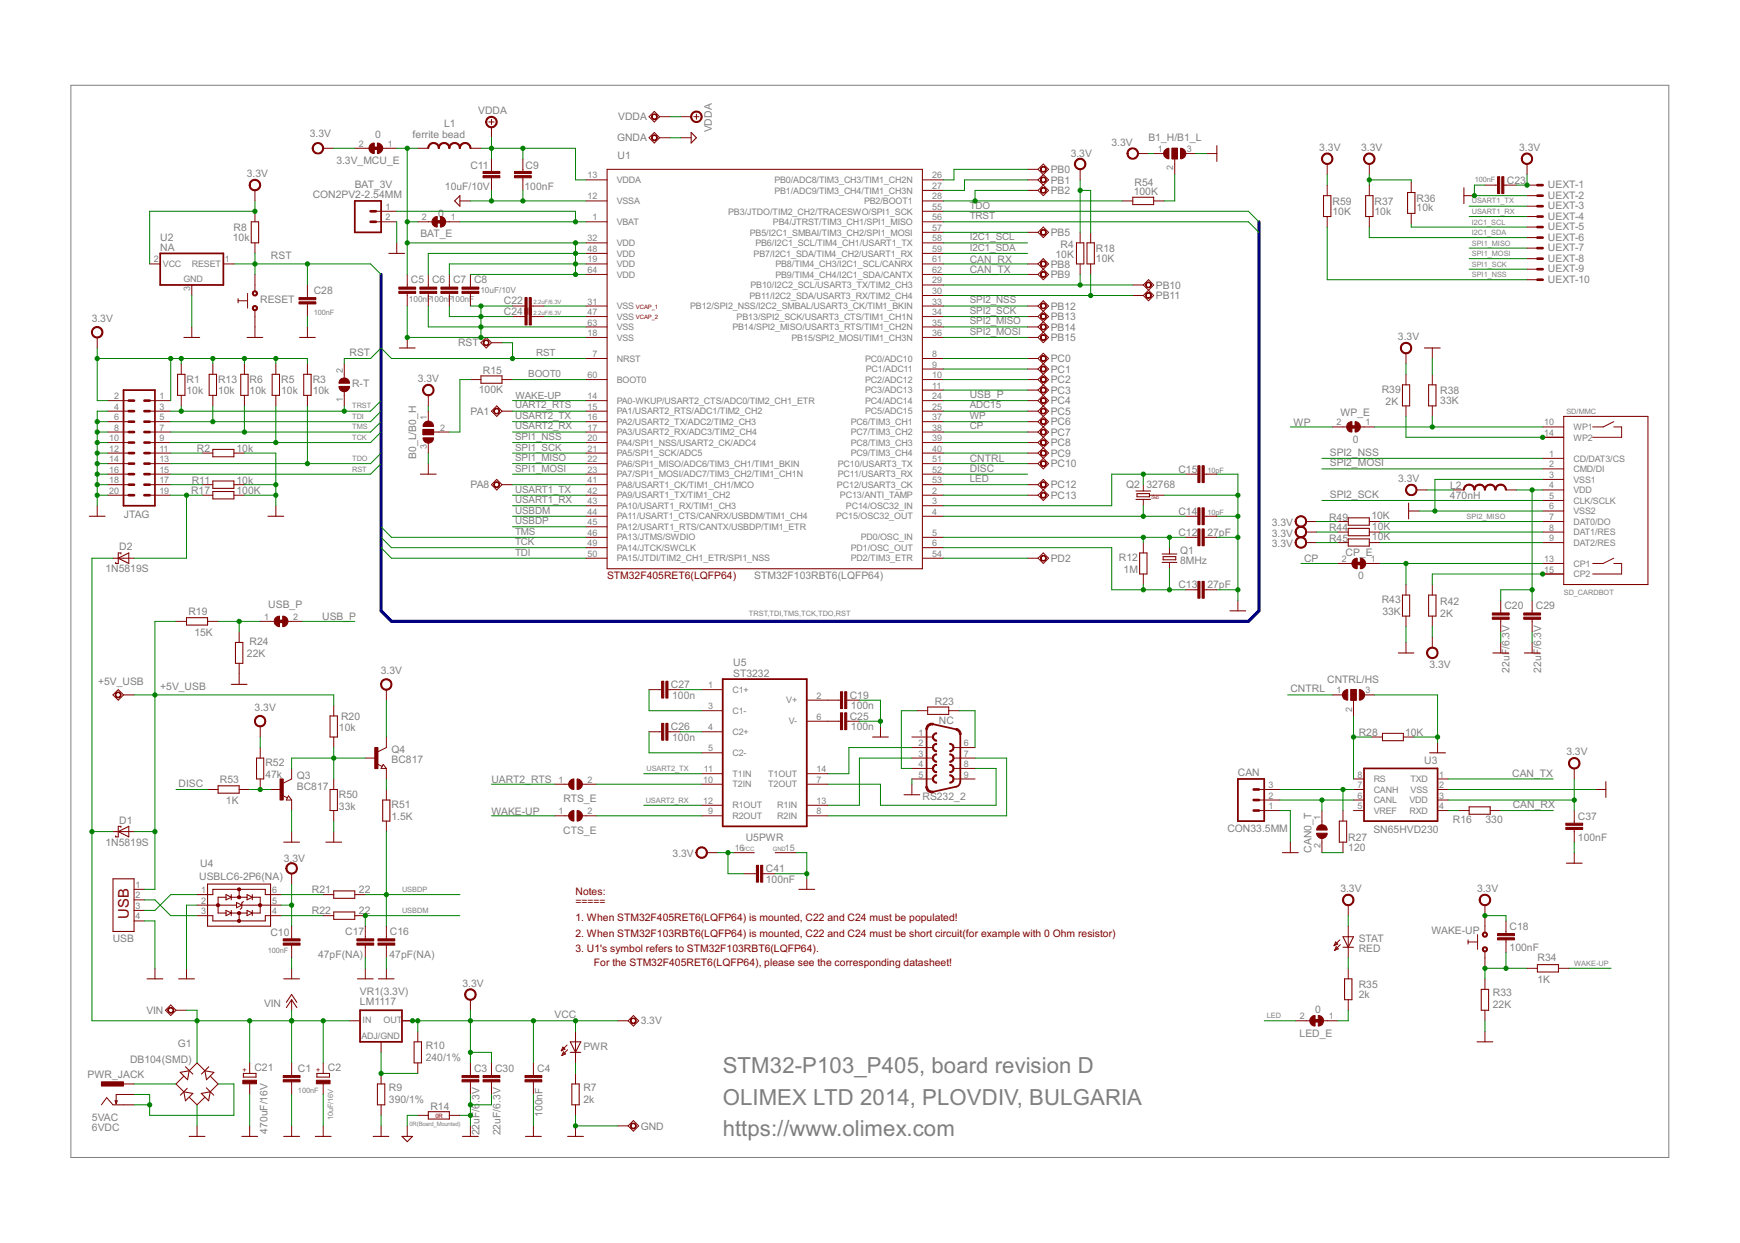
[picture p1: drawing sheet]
<svg xmlns="http://www.w3.org/2000/svg" width="210mm" height="150mm" viewBox="0 0 210 150" stroke-linecap="round" stroke-linejoin="round" font-family="sans-serif">
<defs><g id="words">
<g font-size="3" fill="#808080">
<text x="87.2" y="129.5">STM32-P103_P405, board revision D</text>
<text x="87.2" y="137.1">https://www.olimex.com</text>
<text x="87.2" y="133.3">OLIMEX LTD 2014, PLOVDIV, BULGARIA</text>
</g>
<text font-size="2" fill="#800000" x="15.5" y="110.8" transform="rotate(-90 15.5 110.8)">USB</text>
<g font-size="1.4" fill="#808080">
<text x="37.4" y="16.6">3.3V</text>
<text x="45.3" y="16.6">0</text>
<text x="49.8" y="16.6">ferrite bead</text>
<text x="53.6" y="15.4">L1</text>
<text x="57.7" y="13.8">VDDA</text>
<text x="74.4" y="17.1">GNDA</text>
<text x="74.6" y="14.5">VDDA</text>
<text x="85.9" y="16" transform="rotate(-90 85.9 16)">VDDA</text>
<text x="134.1" y="17.6">3.3V</text>
<text x="138.5" y="17.1">B1_H/B1_L</text>
<text x="29.8" y="21.4">3.3V</text>
<text x="37.7" y="23.8">CON2PV2-2.54MM</text>
<text x="40.6" y="19.7">3.3V_MCU_E</text>
<text x="42.8" y="22.7">BAT_3V</text>
<text x="53.7" y="23">10uF/10V</text>
<text x="56.7" y="20.4">C11</text>
<text x="63.3" y="23">100nF</text>
<text x="63.4" y="20.4">C9</text>
<text x="74.5" y="19.2">U1</text>
<text x="126.8" y="20.9">PB0</text>
<text x="126.8" y="22.1">PB1</text>
<text x="126.8" y="23.4">PB2</text>
<text x="129.2" y="18.9">3.3V</text>
<text x="136.8" y="23.5">100K</text>
<text x="136.9" y="22.5">R54</text>
<text x="159.2" y="18.2">3.3V</text>
<text x="164.2" y="18.2">3.3V</text>
<text x="181.8" y="22.1">C23</text>
<text x="183.3" y="18.2">3.3V</text>
<text x="186.7" y="22.7">UEXT-1</text>
<text x="186.7" y="24">UEXT-2</text>
<text x="19.3" y="29">U2</text>
<text x="28.1" y="29">10k</text>
<text x="28.2" y="27.9">R8</text>
<text x="50.7" y="28.6">BAT_E</text>
<text x="52.9" y="26.1">0</text>
<text x="126.8" y="28.5">PB5</text>
<text x="127.9" y="29.9">R4</text>
<text x="160.7" y="25.9">10K</text>
<text x="160.7" y="24.7">R59</text>
<text x="165.8" y="25.9">10k</text>
<text x="165.8" y="24.7">R37</text>
<text x="170.9" y="25.5">10k</text>
<text x="170.9" y="24.4">R36</text>
<text x="186.7" y="25.2">UEXT-3</text>
<text x="186.7" y="26.5">UEXT-4</text>
<text x="186.7" y="27.8">UEXT-5</text>
<text x="186.7" y="29">UEXT-6</text>
<text x="19.3" y="30.3">NA</text>
<text x="32.7" y="31.2">RST</text>
<text x="37.8" y="35.4">C28</text>
<text x="49.6" y="34.2">C5 C6 C7 C8</text>
<text x="117" y="31.7">CAN_RX</text>
<text x="117" y="33">CAN_TX</text>
<text x="126.8" y="32.3">PB8</text>
<text x="126.8" y="33.5">PB9</text>
<text x="127.3" y="31.1">10K</text>
<text x="132.2" y="31.6">10K</text>
<text x="132.2" y="30.5">R18</text>
<text x="139.4" y="34.8">PB10</text>
<text x="186.7" y="30.3">UEXT-7</text>
<text x="186.7" y="31.6">UEXT-8</text>
<text x="186.7" y="32.8">UEXT-9</text>
<text x="186.7" y="34.1">UEXT-10</text>
<text x="11.1" y="38.8">3.3V</text>
<text x="31.4" y="36.5">RESET</text>
<text x="55.3" y="41.8">RST</text>
<text x="60.8" y="36.7">C22</text>
<text x="60.8" y="38">C24</text>
<text x="126.8" y="37.4">PB12</text>
<text x="126.8" y="38.6">PB13</text>
<text x="126.8" y="39.9">PB14</text>
<text x="126.8" y="41.2">PB15</text>
<text x="139.4" y="36.1">PB11</text>
<text x="168.6" y="41">3.3V</text>
<text x="22.5" y="47.6">10k</text>
<text x="22.5" y="46.2">R1</text>
<text x="26.3" y="47.6">10k</text>
<text x="26.3" y="46.2">R13</text>
<text x="30.1" y="47.6">10k</text>
<text x="30.1" y="46.2">R6</text>
<text x="33.9" y="47.6">10k</text>
<text x="33.9" y="46.2">R5</text>
<text x="37.7" y="47.6">10k</text>
<text x="37.7" y="46.2">R3</text>
<text x="42.2" y="42.9">RST</text>
<text x="42.5" y="46.7">R-T</text>
<text x="50.4" y="46.1">3.3V</text>
<text x="57.8" y="47.4">100K</text>
<text x="58.2" y="45.2">R15</text>
<text x="126.8" y="43.7">PC0</text>
<text x="126.8" y="45">PC1</text>
<text x="126.8" y="46.2">PC2</text>
<text x="126.8" y="47.5">PC3</text>
<text x="166.7" y="47.4">R39</text>
<text x="173.7" y="47.6">R38</text>
<text x="56.8" y="50">PA1</text>
<text x="117" y="48.1">USB_P</text>
<text x="126.8" y="48.8">PC4</text>
<text x="126.8" y="51.3">PC6</text>
<text x="126.8" y="52.6">PC7</text>
<text x="126.8" y="53.8">PC8</text>
<text x="126.8" y="50">PC5</text>
<text x="156" y="51.4">WP</text>
<text x="161.7" y="50.2">WP_E</text>
<text x="163.2" y="53.4">0</text>
<text x="167.1" y="48.8">2K</text>
<text x="173.7" y="48.7">33K</text>
<text x="23" y="59.6">R17</text>
<text x="23.1" y="58.3">R11</text>
<text x="23.7" y="54.5">R2</text>
<text x="28.5" y="54.5">10k</text>
<text x="28.5" y="58.3">10k</text>
<text x="28.5" y="59.6">100K</text>
<text x="50.2" y="55.3" transform="rotate(-90 50.2 55.3)">B0_L/B0_H</text>
<text x="56.8" y="58.9">PA8</text>
<text x="117" y="55.7">CNTRL</text>
<text x="117" y="56.9">DISC</text>
<text x="126.8" y="55.1">PC9</text>
<text x="126.8" y="58.9">PC12</text>
<text x="126.8" y="56.4">PC10</text>
<text x="135.9" y="58.9">Q2</text>
<text x="138.3" y="58.9">32768</text>
<text x="142.2" y="57">C15</text>
<text x="160.4" y="56.2">SPI2_MOSI</text>
<text x="160.4" y="55">SPI2_NSS</text>
<text x="168.7" y="58.1">3.3V</text>
<text x="174.9" y="59">L2</text>
<text x="15" y="62.5">JTAG</text>
<text x="126.8" y="60.2">PC13</text>
<text x="142.2" y="64.6">C12</text>
<text x="142.2" y="62.1">C14</text>
<text x="145.6" y="64.6">27pF</text>
<text x="153.4" y="64.7">3.3V</text>
<text x="153.4" y="63.5">3.3V</text>
<text x="160.3" y="64.1">R44</text>
<text x="160.3" y="65.3">R45</text>
<text x="160.3" y="62.8">R49</text>
<text x="160.4" y="60">SPI2_SCK</text>
<text x="165.4" y="62.6">10K</text>
<text x="165.5" y="63.9">10K</text>
<text x="165.5" y="65.2">10K</text>
<text x="174.9" y="60.2">470nH</text>
<text x="12.7" y="69.1">1N5819S</text>
<text x="14.4" y="66.4">D2</text>
<text x="91" y="69.9">STM32F103RBT6(LQFP64)</text>
<text x="126.8" y="67.8">PD2</text>
<text x="135" y="67.7">R12</text>
<text x="135.5" y="69.1">1M</text>
<text x="142.2" y="71">C13</text>
<text x="142.4" y="68">8MHz</text>
<text x="142.4" y="66.8">Q1</text>
<text x="145.6" y="71">27pF</text>
<text x="153.4" y="66">3.3V</text>
<text x="157.3" y="67.8">CP</text>
<text x="162.3" y="67">CP_E</text>
<text x="163.8" y="69.9">0</text>
<text x="22.7" y="74.2">R19</text>
<text x="23.5" y="76.7">15K</text>
<text x="30.1" y="77.9">R24</text>
<text x="32.4" y="73.3">USB_P</text>
<text x="38.9" y="74.8">USB_P</text>
<text x="166.7" y="72.8">R43</text>
<text x="166.8" y="74.2">33K</text>
<text x="173.7" y="74.4">2K</text>
<text x="173.7" y="72.9">R42</text>
<text x="181.5" y="73.5">C20</text>
<text x="185.3" y="73.5">C29</text>
<text x="11.8" y="82.6">+5V_USB</text>
<text x="19.3" y="83.2">+5V_USB</text>
<text x="29.8" y="79.3">22K</text>
<text x="45.9" y="81.3">3.3V</text>
<text x="80.9" y="83">C27</text>
<text x="88.5" y="81.6">ST3232</text>
<text x="88.5" y="80.3">U5</text>
<text x="155.7" y="83.5">CNTRL</text>
<text x="160.1" y="82.4">CNTRL/HS</text>
<text x="172.4" y="80.6">3.3V</text>
<text x="182.1" y="81.1" transform="rotate(-90 182.1 81.1)">22uF/6.3V</text>
<text x="185.9" y="81.1" transform="rotate(-90 185.9 81.1)">22uF/6.3V</text>
<text x="30.7" y="85.7">3.3V</text>
<text x="40.9" y="88.1">10k</text>
<text x="41.1" y="86.9">R20</text>
<text x="80.9" y="88.1">C26</text>
<text x="81.1" y="84.3">100n</text>
<text x="81.1" y="89.3">100n</text>
<text x="102.5" y="86.8">C25</text>
<text x="102.5" y="84.3">C19</text>
<text x="102.7" y="88.1">100n</text>
<text x="102.7" y="85.5">100n</text>
<text x="112.8" y="85">R23</text>
<text x="113.3" y="87.4">NC</text>
<text x="163.9" y="88.8">R28</text>
<text x="169.5" y="88.8">10K</text>
<text x="21.6" y="94.9">DISC</text>
<text x="26.5" y="94.5">R53</text>
<text x="32" y="93.8">47k</text>
<text x="32" y="92.4">R52</text>
<text x="35.8" y="95.2">BC817</text>
<text x="35.8" y="94">Q3</text>
<text x="47.2" y="92.1">BC817</text>
<text x="47.2" y="90.8">Q4</text>
<text x="59.3" y="94.5">UART2_RTS</text>
<text x="149.3" y="93.6">CAN</text>
<text x="171.8" y="92.2">U3</text>
<text x="182.4" y="93.7">CAN_TX</text>
<text x="189" y="91.1">3.3V</text>
<text x="14.4" y="99.4">D1</text>
<text x="27.3" y="97">1K</text>
<text x="40.9" y="97.6">33k</text>
<text x="40.9" y="96.2">R50</text>
<text x="47.2" y="98.9">1.5K</text>
<text x="47.2" y="97.5">R51</text>
<text x="59.3" y="98.3">WAKE-UP</text>
<text x="67.9" y="100.6">CTS_E</text>
<text x="68" y="96.8">RTS_E</text>
<text x="90" y="101.4">U5PWR</text>
<text x="111.3" y="96.5">RS232_2</text>
<text x="148.1" y="100.3">CON33.5MM</text>
<text x="162.6" y="101.5">R27</text>
<text x="165.7" y="100.4">SN65HVD230</text>
<text x="175.3" y="99.3">R16</text>
<text x="179.2" y="99.3">330</text>
<text x="182.5" y="97.5">CAN_RX</text>
<text x="190.4" y="101.4">100nF</text>
<text x="190.4" y="98.8">C37</text>
<text x="12.7" y="102">1N5819S</text>
<text x="24" y="106.1">USBLC6-2P6(NA)</text>
<text x="24.2" y="104.6">U4</text>
<text x="34.2" y="104">3.3V</text>
<text x="37.6" y="107.7">R21</text>
<text x="43.3" y="107.7">22</text>
<text x="81.1" y="103.4">3.3V</text>
<text x="92.4" y="106.5">100nF</text>
<text x="92.4" y="105.2">C41</text>
<text x="158.2" y="102.8" transform="rotate(-90 158.2 102.8)">CAN0_T</text>
<text x="161.7" y="107.6">3.3V</text>
<text x="162.6" y="102.6">120</text>
<text x="178.2" y="107.6">3.3V</text>
<text x="13.6" y="113.6">USB</text>
<text x="32.6" y="112.9">C10</text>
<text x="37.6" y="110.2">R22</text>
<text x="41.7" y="112.8">C17</text>
<text x="43.3" y="110.2">22</text>
<text x="47" y="112.8">C16</text>
<text x="163.9" y="113.6">STAT</text>
<text x="172.7" y="112.6">WAKE-UP</text>
<text x="182.1" y="112.2">C18</text>
<text x="38.4" y="115.5">47pF(NA)</text>
<text x="43.4" y="120">VR1(3.3V)</text>
<text x="47" y="115.5">47pF(NA)</text>
<text x="55.8" y="119">3.3V</text>
<text x="163.9" y="114.9">RED</text>
<text x="163.9" y="119.2">R35</text>
<text x="182.1" y="114.7">100nF</text>
<text x="185.5" y="118.6">1K</text>
<text x="185.5" y="115.9">R34</text>
<text x="17.7" y="122.3">VIN</text>
<text x="31.9" y="121.5">VIN</text>
<text x="43.4" y="121.2">LM1117</text>
<text x="66.9" y="122.8">VCC</text>
<text x="77.3" y="123.6">3.3V</text>
<text x="156.8" y="125">LED_E</text>
<text x="158.6" y="122.2">0</text>
<text x="163.9" y="120.3">2k</text>
<text x="180.1" y="121.6">22K</text>
<text x="180.1" y="120.2">R33</text>
<text x="10.6" y="130">PWR_JACK</text>
<text x="15.7" y="128.2">DB104(SMD)</text>
<text x="21.5" y="126.3">G1</text>
<text x="30.7" y="129.2">C21</text>
<text x="35.9" y="129.3">C1</text>
<text x="39.6" y="129.2">C2</text>
<text x="46.9" y="131.6">R9</text>
<text x="51.4" y="127.9">240/1%</text>
<text x="51.4" y="126.5">R10</text>
<text x="57.2" y="129.3">C3 C30</text>
<text x="64.8" y="129.3">C4</text>
<text x="70.4" y="131.6">R7</text>
<text x="70.4" y="126.6">PWR</text>
<text x="11.1" y="135.2">5VAC</text>
<text x="11.1" y="136.4">6VDC</text>
<text x="32.3" y="136.8" transform="rotate(-90 32.3 136.8)">470uF/16V</text>
<text x="46.9" y="133">390/1%</text>
<text x="51.9" y="133.8">R14</text>
<text x="57.8" y="136.9" transform="rotate(-90 57.8 136.9)">22uF/6</text>
<text x="57.8" y="133" transform="rotate(-90 57.8 133)">.3V</text>
<text x="60.4" y="136.9" transform="rotate(-90 60.4 136.9)">22uF/6.3V</text>
<text x="65.4" y="134.7" transform="rotate(-90 65.4 134.7)">100nF</text>
<text x="70.4" y="133">2k</text>
<text x="77.3" y="136.3">GND</text>
</g>
<g font-size="1.4" fill="#800000">
<text x="73.2" y="69.9">STM32F405RET6(LQFP64)</text>
<text x="69.4" y="107.9">Notes:</text>
<text x="69.4" y="109.2">=====</text>
<text x="69.4" y="111.1">1. When STM32F405RET6(LQFP64) is mounted, C22 and C24 must be populated!</text>
<text x="69.4" y="113">2. When STM32F103RBT6(LQFP64) is mounted, C22 and C24 must be short circuit(for example with 0 Ohm resistor)</text>
<text x="69.4" y="114.9">3. U1's symbol refers to STM32F103RBT6(LQFP64).</text>
<text x="71.6" y="116.5">For the STM32F405RET6(LQFP64), please see the corresponding datasheet!</text>
</g>
<g font-size="1.3" fill="#808080">
<text x="117" y="25.2">TDO</text>
<text x="117" y="26.4">TRST</text>
<text x="117" y="29">I2C1_SCL</text>
<text x="117" y="30.2">I2C1_SDA</text>
<text x="117" y="37.9">SPI2_SCK</text>
<text x="117" y="39.1">SPI2_MISO</text>
<text x="117" y="40.4">SPI2_MOSI</text>
<text x="117" y="36.6">SPI2_NSS</text>
<text x="63.7" y="45.5">BOOT0</text>
<text x="64.7" y="42.9">RST</text>
<text x="62.1" y="53.1">SPI1_NSS</text>
<text x="62.1" y="51.8">USART2_RX</text>
<text x="62.1" y="50.5">USART2_TX</text>
<text x="62.1" y="49.3">UART2_RTS</text>
<text x="62.2" y="48.1">WAKE-UP</text>
<text x="117" y="49.3">ADC15</text>
<text x="117" y="51.8">CP</text>
<text x="117" y="50.5">WP</text>
<text x="62.1" y="59.4">USART1_TX</text>
<text x="62.1" y="54.3">SPI1_SCK</text>
<text x="62.1" y="55.6">SPI1_MISO</text>
<text x="62.1" y="56.9">SPI1_MOSI</text>
<text x="117" y="58.1">LED</text>
<text x="62.1" y="63.2">USBDP</text>
<text x="62.1" y="65.8">TCK</text>
<text x="62.1" y="64.5">TMS</text>
<text x="62.1" y="61.9">USBDM</text>
<text x="62.1" y="60.7">USART1_RX</text>
<text x="62.1" y="67">TDI</text>
</g>
<g font-size="1.2" fill="#808080">
<text x="43.3" y="17.7">2</text>
<text x="46.8" y="17.7">1</text>
<text x="70.9" y="21.5">13</text>
<text x="74.4" y="22.1">VDDA</text>
<text x="93.4" y="22.1">PB0/ADC8/TIM3_CH3/TIM1_CH2N</text>
<text x="93.4" y="23.3">PB1/ADC9/TIM3_CH4/TIM1_CH3N</text>
<text x="112.4" y="21.5">26</text>
<text x="112.4" y="22.8">27</text>
<text x="139.7" y="18.3">1</text>
<text x="141.5" y="20.6" transform="rotate(-90 141.5 20.6)">2</text>
<text x="143.2" y="18.3">3</text>
<text x="46.5" y="25.3">1</text>
<text x="46.5" y="26.6">2</text>
<text x="50.9" y="26.6">2</text>
<text x="54.4" y="26.6">1</text>
<text x="70.9" y="24">12</text>
<text x="70.9" y="29.1">32</text>
<text x="71.5" y="26.6">1</text>
<text x="74.4" y="27.1">VBAT</text>
<text x="74.4" y="24.6">VSSA</text>
<text x="74.4" y="29.7">VDD</text>
<text x="87.8" y="25.9">PB3/JTDO/TIM2_CH2/TRACESWO/SPI1_SCK</text>
<text x="90.4" y="28.4">PB5/I2C1_SMBAI/TIM3_CH2/SPI1_MOSI</text>
<text x="91.1" y="29.7">PB6/I2C1_SCL/TIM4_CH1/USART1_TX</text>
<text x="93.2" y="27.1">PB4/JTRST/TIM3_CH1/SPI1_MISO</text>
<text x="104.2" y="24.6">PB2/BOOT1</text>
<text x="112.4" y="24">28</text>
<text x="112.4" y="25.3">55</text>
<text x="112.4" y="26.6">56</text>
<text x="112.4" y="27.9">57</text>
<text x="112.4" y="29.1">58</text>
<text x="18.6" y="31.7">2</text>
<text x="19.6" y="32.2">VCC</text>
<text x="22.1" y="34">GND</text>
<text x="23" y="35.1" transform="rotate(-90 23 35.1)">3</text>
<text x="23.1" y="32.2">RESET</text>
<text x="27.1" y="31.7">1</text>
<text x="70.9" y="31.7">19</text>
<text x="70.9" y="30.4">48</text>
<text x="70.9" y="32.9">64</text>
<text x="74.4" y="32.2">VDD</text>
<text x="74.4" y="30.9">VDD</text>
<text x="74.4" y="33.5">VDD</text>
<text x="90.5" y="34.8">PB10/I2C2_SCL/USART3_TX/TIM2_CH3</text>
<text x="90.9" y="30.9">PB7/I2C1_SDA/TIM4_CH2/USART1_RX</text>
<text x="93.5" y="32.2">PB8/TIM4_CH3/I2C1_SCL/CANRX</text>
<text x="93.5" y="33.5">PB9/TIM4_CH4/I2C1_SDA/CANTX</text>
<text x="112.4" y="34.2">29</text>
<text x="112.4" y="35.5">30</text>
<text x="112.4" y="30.4">59</text>
<text x="112.4" y="31.7">61</text>
<text x="112.4" y="32.9">62</text>
<text x="70.9" y="40.5">18</text>
<text x="70.9" y="36.7">31</text>
<text x="70.9" y="38">47</text>
<text x="70.9" y="39.3">63</text>
<text x="74.4" y="41.1">VSS</text>
<text x="74.4" y="37.3">VSS</text>
<text x="74.4" y="38.6">VSS</text>
<text x="74.4" y="39.8">VSS</text>
<text x="83.3" y="37.3">PB12/SPI2_NSS/I2C2_SMBAL/USART3_CK/TIM1_BKIN</text>
<text x="88.4" y="39.8">PB14/SPI2_MISO/USART3_RTS/TIM1_CH2N</text>
<text x="88.9" y="38.6">PB13/SPI2_SCK/USART3_CTS/TIM1_CH1N</text>
<text x="90.4" y="36">PB11/I2C2_SDA/USART3_RX/TIM2_CH4</text>
<text x="95.5" y="41.1">PB15/SPI2_MOSI/TIM1_CH3N</text>
<text x="112.4" y="36.7">33</text>
<text x="112.4" y="38">34</text>
<text x="112.4" y="39.3">35</text>
<text x="112.4" y="40.5">36</text>
<text x="41.3" y="45" transform="rotate(-90 41.3 45)">2</text>
<text x="70.9" y="45.6">60</text>
<text x="71.5" y="43.1">7</text>
<text x="74.4" y="43.6">NRST</text>
<text x="74.4" y="46.2">BOOT0</text>
<text x="104.4" y="43.6">PC0/ADC10</text>
<text x="104.4" y="46.2">PC2/ADC12</text>
<text x="104.4" y="47.4">PC3/ADC13</text>
<text x="104.4" y="44.9">PC1/ADC11</text>
<text x="112.4" y="43.1">8</text>
<text x="112.4" y="44.3">9</text>
<text x="112.4" y="45.6">10</text>
<text x="112.4" y="46.9">11</text>
<text x="13.2" y="53.2">10</text>
<text x="13.8" y="48.1">2</text>
<text x="13.8" y="49.4">4</text>
<text x="13.8" y="50.7">6</text>
<text x="13.8" y="51.9">8</text>
<text x="19.2" y="48.1">1</text>
<text x="19.2" y="49.4">3</text>
<text x="19.2" y="50.7">5</text>
<text x="19.2" y="51.9">7</text>
<text x="19.2" y="53.2">9</text>
<text x="41.3" y="48.5" transform="rotate(-90 41.3 48.5)">1</text>
<text x="51.5" y="50.7" transform="rotate(-90 51.5 50.7)">1</text>
<text x="53.1" y="51.9">2</text>
<text x="70.9" y="48.1">14</text>
<text x="70.9" y="49.4">15</text>
<text x="70.9" y="50.7">16</text>
<text x="70.9" y="51.9">17</text>
<text x="70.9" y="53.2">20</text>
<text x="74.4" y="48.7">PA0-WKUP/USART2_CTS/ADC0/TIM2_CH1_ETR</text>
<text x="74.4" y="50">PA1/USART2_RTS/ADC1/TIM2_CH2</text>
<text x="74.4" y="51.2">PA2/USART2_TX/ADC2/TIM2_CH3</text>
<text x="74.4" y="52.5">PA3/USART2_RX/ADC3/TIM2_CH4</text>
<text x="74.4" y="53.8">PA4/SPI1_NSS/USART2_CK/ADC4</text>
<text x="102.6" y="51.2">PC6/TIM3_CH1</text>
<text x="102.6" y="52.5">PC7/TIM3_CH2</text>
<text x="102.6" y="53.8">PC8/TIM3_CH3</text>
<text x="104.4" y="48.7">PC4/ADC14</text>
<text x="104.4" y="50">PC5/ADC15</text>
<text x="112.4" y="48.1">24</text>
<text x="112.4" y="49.4">25</text>
<text x="112.4" y="50.7">37</text>
<text x="112.4" y="51.9">38</text>
<text x="112.4" y="53.2">39</text>
<text x="161.2" y="51.3">2</text>
<text x="164.7" y="51.3">1</text>
<text x="186.3" y="51.3">10</text>
<text x="186.3" y="52.6">14</text>
<text x="189.8" y="51.9">WP1</text>
<text x="189.8" y="53.1">WP2</text>
<text x="13.2" y="54.5">12</text>
<text x="13.2" y="55.7">14</text>
<text x="13.2" y="57">16</text>
<text x="13.2" y="58.3">18</text>
<text x="13.2" y="59.6">20</text>
<text x="19.2" y="54.5">11</text>
<text x="19.2" y="55.7">13</text>
<text x="19.2" y="57">15</text>
<text x="19.2" y="58.3">17</text>
<text x="19.2" y="59.6">19</text>
<text x="51.5" y="54.2" transform="rotate(-90 51.5 54.2)">3</text>
<text x="70.9" y="54.5">21</text>
<text x="70.9" y="55.7">22</text>
<text x="70.9" y="57">23</text>
<text x="70.9" y="58.3">41</text>
<text x="70.9" y="59.6">42</text>
<text x="74.4" y="55">PA5/SPI1_SCK/ADC5</text>
<text x="74.4" y="56.3">PA6/SPI1_MISO/ADC6/TIM3_CH1/TIM1_BKIN</text>
<text x="74.4" y="57.6">PA7/SPI1_MOSI/ADC7/TIM3_CH2/TIM1_CH1N</text>
<text x="74.4" y="58.8">PA8/USART1_CK/TIM1_CH1/MCO</text>
<text x="101" y="58.8">PC12/USART3_CK</text>
<text x="101.1" y="57.6">PC11/USART3_RX</text>
<text x="101.1" y="56.3">PC10/USART3_TX</text>
<text x="102.6" y="55">PC9/TIM3_CH4</text>
<text x="112.4" y="59.6">2</text>
<text x="112.4" y="54.5">40</text>
<text x="112.4" y="55.7">51</text>
<text x="112.4" y="57">52</text>
<text x="112.4" y="58.3">53</text>
<text x="186.9" y="55.1">1</text>
<text x="186.9" y="56.4">2</text>
<text x="186.9" y="57.7">3</text>
<text x="186.9" y="58.9">4</text>
<text x="189.8" y="55.7">CD/DAT3/CS</text>
<text x="189.8" y="56.9">CMD/DI</text>
<text x="189.8" y="58.2">VSS1</text>
<text x="189.8" y="59.5">VDD</text>
<text x="70.9" y="60.8">43</text>
<text x="70.9" y="62.1">44</text>
<text x="70.9" y="63.4">45</text>
<text x="70.9" y="64.6">46</text>
<text x="70.9" y="65.9">49</text>
<text x="74.4" y="60.1">PA9/USART1_TX/TIM1_CH2</text>
<text x="74.4" y="61.4">PA10/USART1_RX/TIM1_CH3</text>
<text x="74.4" y="62.6">PA11/USART1_CTS/CANRX/USBDM/TIM1_CH4</text>
<text x="74.4" y="63.9">PA12/USART1_RTS/CANTX/USBDP/TIM1_ETR</text>
<text x="74.4" y="65.2">PA13/JTMS/SWDIO</text>
<text x="100.9" y="62.6">PC15/OSC32_OUT</text>
<text x="101.3" y="60.1">PC13/ANTI_TAMP</text>
<text x="102" y="61.4">PC14/OSC32_IN</text>
<text x="103.8" y="65.2">PD0/OSC_IN</text>
<text x="112.4" y="60.8">3</text>
<text x="112.4" y="62.1">4</text>
<text x="112.4" y="64.6">5</text>
<text x="112.4" y="65.9">6</text>
<text x="186.9" y="60.2">5</text>
<text x="186.9" y="61.5">6</text>
<text x="186.9" y="62.7">7</text>
<text x="186.9" y="64">8</text>
<text x="186.9" y="65.3">9</text>
<text x="189.8" y="60.7">CLK/SCLK</text>
<text x="189.8" y="62">VSS2</text>
<text x="189.8" y="63.3">DAT0/DO</text>
<text x="189.8" y="64.5">DAT1/RES</text>
<text x="189.8" y="65.8">DAT2/RES</text>
<text x="70.9" y="67.2">50</text>
<text x="74.4" y="66.5">PA14/JTCK/SWCLK</text>
<text x="74.4" y="67.7">PA15/JTDI/TIM2_CH1_ETR/SPI1_NSS</text>
<text x="102.6" y="66.5">PD1/OSC_OUT</text>
<text x="102.6" y="67.7">PD2/TIM3_ETR</text>
<text x="112.4" y="67.2">54</text>
<text x="161.9" y="67.8">2</text>
<text x="165.4" y="67.8">1</text>
<text x="186.3" y="67.8">13</text>
<text x="186.3" y="69.1">15</text>
<text x="189.8" y="68.4">CP1</text>
<text x="189.8" y="69.6">CP2</text>
<text x="31.9" y="74.8">1</text>
<text x="35.4" y="74.8">2</text>
<text x="85.4" y="83">1</text>
<text x="88.3" y="83.6">C1+</text>
<text x="161.2" y="83.6">1</text>
<text x="164.7" y="83.6">3</text>
<text x="85.4" y="85.5">3</text>
<text x="85.4" y="88.1">4</text>
<text x="88.3" y="86.1">C1-</text>
<text x="88.3" y="88.6">C2+</text>
<text x="94.8" y="84.8">V+</text>
<text x="95.2" y="87.4">V-</text>
<text x="98.5" y="84.3">2</text>
<text x="98.5" y="86.8">6</text>
<text x="110.8" y="88.7">1</text>
<text x="110.8" y="90">2</text>
<text x="116.3" y="90">6</text>
<text x="163.1" y="85.9" transform="rotate(-90 163.1 85.9)">2</text>
<text x="67.4" y="94.4">1</text>
<text x="70.9" y="94.4">2</text>
<text x="84.8" y="94.4">10</text>
<text x="84.9" y="93.2">11</text>
<text x="85.4" y="90.6">5</text>
<text x="88.3" y="91.2">C2-</text>
<text x="88.3" y="93.7">T1IN</text>
<text x="88.3" y="95">T2IN</text>
<text x="92.7" y="93.7">T1OUT</text>
<text x="92.7" y="95">T2OUT</text>
<text x="98.5" y="93.2">14</text>
<text x="98.5" y="94.4">7</text>
<text x="110.8" y="91.3">3</text>
<text x="110.8" y="92.5">4</text>
<text x="110.8" y="93.8">5</text>
<text x="116.3" y="91.3">7</text>
<text x="116.3" y="92.5">8</text>
<text x="116.3" y="93.8">9</text>
<text x="153" y="95.1">3</text>
<text x="163.8" y="95.1">7</text>
<text x="163.8" y="93.8">8</text>
<text x="165.7" y="95.6">CANH</text>
<text x="165.7" y="94.3">RS</text>
<text x="170.1" y="94.3">TXD</text>
<text x="170.2" y="95.6">VSS</text>
<text x="173.6" y="93.8">1</text>
<text x="173.6" y="95.1">2</text>
<text x="67.4" y="98.2">1</text>
<text x="70.9" y="98.2">2</text>
<text x="84.8" y="97">12</text>
<text x="85.4" y="98.2">9</text>
<text x="88.3" y="97.5">R1OUT</text>
<text x="88.3" y="98.8">R2OUT</text>
<text x="93.7" y="97.5">R1IN</text>
<text x="93.7" y="98.8">R2IN</text>
<text x="98.5" y="97">13</text>
<text x="98.5" y="98.2">8</text>
<text x="153" y="97.6">1</text>
<text x="153" y="96.3">2</text>
<text x="159.3" y="98.9" transform="rotate(-90 159.3 98.9)">1</text>
<text x="163.8" y="97.6">5</text>
<text x="163.8" y="96.3">6</text>
<text x="165.7" y="98.2">VREF</text>
<text x="165.7" y="96.9">CANL</text>
<text x="170" y="96.9">VDD</text>
<text x="170" y="98.2">RXD</text>
<text x="173.6" y="96.3">3</text>
<text x="173.6" y="97.6">4</text>
<text x="16.3" y="107.1">1</text>
<text x="24.3" y="107.7">1</text>
<text x="32.8" y="107.7">6</text>
<text x="88.6" y="102.7">16</text>
<text x="94.7" y="102.7">15</text>
<text x="159.3" y="102.3" transform="rotate(-90 159.3 102.3)">2</text>
<text x="16.3" y="108.4">2</text>
<text x="16.3" y="109.6">3</text>
<text x="16.3" y="110.9">4</text>
<text x="24.3" y="109">2</text>
<text x="24.3" y="110.3">3</text>
<text x="32.8" y="110.3">4</text>
<text x="32.8" y="109">5</text>
<text x="43.6" y="125.3">ADJ/GND</text>
<text x="43.7" y="123.4">IN</text>
<text x="46.3" y="123.4">OUT</text>
<text x="156.8" y="123">2</text>
<text x="160.3" y="123">1</text>
</g>
<g font-size="1.1" fill="#808080">
<text x="57.9" y="35.4">10uF/10V</text>
<text x="49.3" y="36.4">100nF100nF100nF</text>
</g>
<g font-size="1" fill="#808080">
<text x="177.9" y="22">100nF</text>
<text x="177.5" y="24.5">USART1_TX</text>
<text x="177.5" y="25.8">USART1_RX</text>
<text x="177.5" y="29.6">SPI1_MISO</text>
<text x="177.5" y="27.1">I2C1_SCL</text>
<text x="177.5" y="28.3">I2C1_SDA</text>
<text x="177.5" y="33.4">SPI1_NSS</text>
<text x="177.5" y="32.2">SPI1_SCK</text>
<text x="177.5" y="30.9">SPI1_MOSI</text>
<text x="37.8" y="38">100nF</text>
<text x="42.5" y="50.5">TDI</text>
<text x="42.5" y="53.1">TCK</text>
<text x="42.5" y="51.8">TMS</text>
<text x="42.5" y="49.3">TRST</text>
<text x="189" y="49.9">SD/MMC</text>
<text x="42.5" y="56.9">RST</text>
<text x="42.5" y="55.6">TDO</text>
<text x="145.6" y="57">10pF</text>
<text x="145.6" y="62.1">10pF</text>
<text x="176.9" y="62.6">SPI2_MISO</text>
<text x="188.6" y="71.8">SD_CARDBOT</text>
<text x="90.4" y="74.3">TRST,TDI,TMS,TCK,TDO,RST</text>
<text x="78" y="93">USART2_TX</text>
<text x="77.9" y="96.8">USART2_RX</text>
<text x="48.5" y="107.6">USBDP</text>
<text x="48.5" y="110.1">USBDM</text>
<text x="32.3" y="115">100nF</text>
<text x="189.9" y="116.5">WAKE-UP</text>
<text x="152.8" y="122.8">LED</text>
<text x="35.9" y="131.8">100nF</text>
<text x="40.2" y="135.1" transform="rotate(-90 40.2 135.1)">10uF/16V</text>
</g>
<g font-size="1" fill="#800000">
<text x="29.8" y="129.3" transform="rotate(-90 29.8 129.3)">+</text>
<text x="38.7" y="129.3" transform="rotate(-90 38.7 129.3)">+</text>
</g>
<g font-size=".8" fill="#808080">
<text x="64.4" y="36.7">2.2uF/6.3V</text>
<text x="64.4" y="38">2.2uF/6.3V</text>
<text x="89.5" y="102.6">VCC</text>
<text x="93.2" y="102.6">GND</text>
<text x="49.4" y="135.8">0R(Board_Mounted)</text>
</g>
<g font-size=".8" fill="#800000">
<text x="76.7" y="37.2">VCAP_1</text>
<text x="76.7" y="38.5">VCAP_2</text>
<text x="52.5" y="134.8">0R</text>
</g>
<text font-size=".5" fill="#800000" x="138.9" y="60.2">GND</text>
</g></defs>
<path d="M8.6 10.3h192.7v129.3h-192.7z" fill="none" stroke="#808080" stroke-width=".12"/>
<path d="M45 17.9h.7M52.6 26.8h.7M162.9 51.5h.8M33.5 75h.8M163.5 68h.8M158.5 123.1h.7" fill="none" stroke="#800000" stroke-width=".42"/>
<g fill="none" stroke="#800000" stroke-width=".13">
<path d="M83.4 16l.6 .6-.6 .7zM146.8 17.6v1.9M30.3 26.8h.9v2.5h-.9zM46.9 30.6h1.9M55.5 23.6v1.3l-.7-.7zM73.2 20.4h38.1v48.2h-38.1zM129.9 29.3h.8v2.5h-.8zM131.1 29.3h.9v2.5h-.9zM136.7 23.8h2.5v.9h-2.5zM159.7 23.6h.8v2.5h-.8zM164.7 23.6h.9v2.5h-.9zM169.8 23.2h.9v2.5h-.9z"/>
<path d="M176.6 22.6v2M21.4 45.1h.9v2.6h-.9zM22.2 40.7h1.9M25.2 45.1h.9v2.6h-.9zM25.7 54.2h2.5v.9h-2.5zM25.7 58h2.5v.9h-2.5zM25.7 59.3h2.5v.9h-2.5zM29 45.1h.9v2.6h-.9zM29.8 40.7h1.9M32.8 45.1h.9v2.6h-.9zM36.1 40.7h1.9M36.6 45.1h.9v2.6h-.9z"/>
<path d="M48.2 42h1.9M50.7 57.2h1.9M58 45.3h2.6v.9h-2.6zM137 59.2h1.8M137.2 59.5h1.5v.4h-1.5zM138.7 59.7h.5M169.2 46.4h.9v2.6h-.9zM171.8 42h1.9M172.3 46.4h.9v2.6h-.9zM188.6 50.2h10.2v20.3h-10.2zM10.8 62.3h1.9M14.3 67.3l1.2-.6v1.3z"/>
<path d="M14.6 66.8v-.1h-.3v1.3h-.4v-.2M22.5 74.5h2.5v.9h-2.5zM28.4 77.5h.9v2.5h-.9zM32.3 62.3h1.9M137 60.2h1.8M137.5 66.7h.9v2.5h-.9zM140.2 66.8h1.8M140.2 67.8h1.8M140.3 67.1h1.5v.4h-1.5zM148.4 73.7h1.9M162.6 63.7h2.6v.9h-2.6zM162.6 62.5h2.6v.9h-2.6z"/>
<path d="M162.6 65h2.6v.9h-2.6zM168.7 78.8h1.9M169.2 71.8h.9v2.5h-.9zM169.9 60.7v1.9M172.3 71.8h.9v2.5h-.9zM180.1 78.8h1.9M183.9 78.8h1.9M14.6 99.8v-.1h-.3v1.2h-.4v-.1M26.3 94.8h2.6v.9h-2.6zM27.9 82.5h1.9M30.9 91.4h.9v2.6h-.9zM39.8 86.4h.9v2.5h-.9z"/>
<path d="M39.8 95.2h.9v2.6h-.9zM46.2 96.5h.8v2.5h-.8zM105.3 88.9h1.9M109.1 95.9h1.9M111.9 85.3h2.5v.9h-2.5zM161.6 99h.9v2.6h-.9zM166.8 88.5h2.5v.8h-2.5zM172.5 90.8h1.9M177.2 97.3h2.6v.9h-2.6zM193.7 94.3v1.9M13.6 106h2.6v6.4h-2.6zM14.3 100.3l1.2-.6v1.2z"/>
<path d="M17.7 118.1h1.9M21.5 118.1h2M25 107.9h.7v-.6h6.3v.6h.6M25 110.4h.7v.7h6.3v-.7h.6M25 106.6h7.6v5.1h-7.6zM25 109.2h3.5M27.3 107.9l.6 .3-.6 .3zM27.3 109.8l.6 .3-.6 .3zM27.3 108.2h-1v1.9h1M27.9 107.9v.6M27.9 109.8v.6M27.9 108.2h1.9"/>
<path d="M27.9 110.1h1.9M28.5 108.9l.7 .3-.7 .3zM28.9 107.3v.9M28.9 110.1v1M29.2 109.2h3.4M29.4 108.7l-.2 .2v.6l-.2 .2M29.8 107.9l.6 .3-.6 .3zM29.8 109.8l.6 .3-.6 .3zM30.4 107.9v.6M30.4 109.8v.6M30.4 108.2h1v1.9h-1M34.2 101.6h1.9"/>
<path d="M34.2 118.1h1.9M39.3 101.6h1.9M40.3 107.5h2.5v.9h-2.5zM40.3 110h2.5v.9h-2.5zM43.1 118.1h1.9M45.7 118.1h1.8M96.4 107.3h1.9M154.7 102.8h1.9M162 113h1.3l-.7 1.3zM162 114.3h1.3M162.2 118.1h.9v2.5h-.9zM178.7 119.3h.9v2.6h-.9z"/>
<path d="M185.5 116.4h2.5v.8h-2.5zM189 104.1h1.9M13.9 132.8h.2l-.1 .3zM21.7 129.3l1.1-.1-.2 1zM22.2 131.7l1.1 .2-.9 .9zM22.4 128.7l.9 .9M22.6 131.3l-.8 .8M22.8 137.1h1.9M24.3 131.9l1.1-.2-.2 1.1zM24.7 129.2l1.1 .1-.9 .9zM24.9 131.2l.9 .9M25.2 128.7l-.9 .9"/>
<path d="M29.2 137.1h1.9M29.4 129.5h1.5v.4h-1.5zM34.2 137.1h1.9M34.5 121.5l.7-.9 .6 .9M34.5 120.9l.7-.9 .6 .9M38 137.1h1.9M38.2 129.5h1.6v.4h-1.6zM45 137.1h1.9M45.5 130.7h.9v2.6h-.9zM48.5 137.1h1.3l-.7 .6zM50 125.7h.8v2.5h-.8zM51.7 134.1h2.5v.9h-2.5z"/>
<path d="M55.8 137.1h1.9M63.4 137.1h1.9M68.5 137.1h1.9M68.8 125.7h1.3l-.7 1.2zM68.8 126.9h1.3M69 130.7h.9v2.6h-.9zM178.2 125.7h1.9"/>
</g>
<g fill="none" stroke="#800000" stroke-width=".12">
<path d="M39 17.9h1.3M42.8 17.9h1.7M46.2 17.9h1.7M50.4 17.9h1.3M56.7 17.9h1.3M59 14.7h.6M59.3 14.4v.6M59.3 15.3v1.3M59.3 19.2v1.5M63.1 19.2v1.5M78.3 14.1l.6-.7 .7 .7-.7 .6zM78.3 16.6l.6-.6 .7 .6-.7 .7z"/>
<path d="M79.6 14.1h1.2M79.6 16.6h1.2M82.1 14.1h1.3M82.1 16.6h1.3M83.7 14.1h.6M84 13.8v.6M137.3 18.5h1.3M139.2 18.5h1.2M141.4 17.9h.6v1.3h-.6zM141.7 19.2v1.9M143 18.5h1.3M145.5 18.5h1.3"/>
<path d="M160.1 19.8v1.3M165.2 19.8v1.3M184.2 19.8v1.3M18.1 31.8h1.2M23.1 34.4v1.2M23.1 39.4v1.3M26.9 31.8h1.3M28.7 36.3h1.1M28.7 36v.5M29.9 35.4v1.8M30.8 23v1.2M30.8 25.5v1.3"/>
<path d="M30.8 29.3v1.3M30.8 33.1v2M30.8 37.4v3.3M37.1 34.4v1.5M37.1 36.7v1.5M37.1 39.4v1.3M45.3 26.8h2.6M45.3 25.5h2.6M47.9 29.3v1.3M49.1 33.1v1.5M49.1 35.4v1.5M50.4 26.8h1.7"/>
<path d="M51.7 33.1v1.5M51.7 35.4v1.5M53.8 26.8h1.7M54.2 33.1v1.5M54.2 35.4v1.5M55.5 24.2h1.2M56.7 33.1v1.5M56.7 35.4v1.5M59.3 21.4v1.6M61.8 36.9h1.5M61.8 38.2h1.5M63.1 21.4v1.6"/>
<path d="M64.1 36.9h1.5M64.1 38.2h1.5M70.7 26.8h2.5M70.7 24.2h2.5M70.7 21.7h2.5M70.7 31.8h2.5M70.7 36.9h2.5M70.7 29.3h2.5M70.7 38.2h2.5M70.7 39.4h2.5M70.7 30.6h2.5M70.7 33.1h2.5"/>
<path d="M111.3 26.8h2.5M111.3 24.2h2.5M111.3 21.7h2.5M111.3 31.8h2.5M111.3 23h2.5M111.3 34.4h2.5M111.3 35.6h2.5M111.3 36.9h2.5M111.3 29.3h2.5M111.3 38.2h2.5M111.3 39.4h2.5M111.3 30.6h2.5"/>
<path d="M111.3 25.5h2.5M111.3 28h2.5M111.3 33.1h2.5M124 21.7h1.2M124 31.8h1.2M124 23h1.2M124 36.9h1.2M124 38.2h1.2M124 39.4h1.2M124 28h1.2M124 33.1h1.2M124 20.4h1.2"/>
<path d="M125.2 20.4l.7-.6 .6 .6-1.3 1.3M125.2 20.4l1.3 1.3-1.3 1.3M125.2 21.7l1.3 1.3-.6 .6-.7-.6M125.2 28l.7-.6 .6 .6-.6 .7zM125.2 31.8l.7-.6 .6 .6-1.3 1.3M125.2 31.8l1.3 1.3-.6 .6-.7-.6M125.2 36.9l.7-.6 .6 .6-1.3 1.3M125.2 36.9l1.3 1.3-.6 .6M125.2 38.2l.7 .6M125.2 39.4l1.3 1.3-.6 .6-.7-.6M125.9 38.8l.6 .6-1.3 1.3M125.9 38.8l-.7 .6"/>
<path d="M130.3 20.4v1.3M130.3 28v1.3M130.3 31.8v1.3M131.6 28v1.3M131.6 31.8v1.3M135.4 24.2h1.3M136.7 34.4h1.2M136.7 35.6h1.2M137.9 34.4l.7 .6M137.9 34.4l.7-.7 .6 .7-.6 .6M138.6 35l.6 .6-.6 .7-.7-.7M138.6 35l-.7 .6"/>
<path d="M139.2 24.2h1.2M160.1 22.3v1.3M160.1 26.1v1.3M165.2 22.3v1.3M165.2 26.1v1.3M170.2 21.9v1.3M170.2 25.7v1.3M176.6 23.6h1.3M179.1 22.3h1.6M181.4 22.3h1.5M184.2 22.3h1.3M184.2 23.6h1.3"/>
<path d="M184.2 24.9h1.3M184.2 26.1h1.3M184.2 27.4h1.3M184.2 28.7h1.3M184.2 29.9h1.3M184.2 31.2h1.3M184.2 32.5h1.3M184.2 33.7h1.3M11.7 40.7v1.3M13 59.7h2.5M13 48.3h2.5M13 49.6h2.5"/>
<path d="M13 50.9h2.5M13 52.1h2.5M13 53.4h2.5M13 54.7h2.5M13 55.9h2.5M13 57.2h2.5M13 58.5h2.5M18.1 59.7h2.5M18.1 48.3h2.5M18.1 49.6h2.5M18.1 50.9h2.5M18.1 52.1h2.5"/>
<path d="M18.1 53.4h2.5M18.1 54.7h2.5M18.1 55.9h2.5M18.1 57.2h2.5M18.1 58.5h2.5M21.9 43.9v1.2M21.9 47.7v1.3M24.4 59.7h1.3M24.4 54.7h1.3M24.4 58.5h1.3M25.7 43.9v1.2M25.7 47.7v1.3"/>
<path d="M28.2 59.7h1.3M28.2 54.7h1.3M28.2 58.5h1.3M29.5 43.9v1.2M29.5 47.7v1.3M33.3 43.9v1.2M33.3 47.7v1.3M37.1 43.9v1.2M37.1 47.7v1.3M41.5 43.9v1.7M41.5 47.2v1.8M49.1 40.7v1.3"/>
<path d="M51 51.8h1.3v.6h-1.3zM51.7 47.7v1.3M51.7 49.6v1.3M51.7 53.4v1.3M51.7 55.9v1.3M52.3 52.1h1.9M56.7 45.8h1.3M58 41.3l.7-.6 .6 .6-.6 .7zM59.3 41.3h1.3M59.9 57.8l.7 .7-.7 .6-.6-.6zM59.9 49l.7 .6-.7 .6-.6-.6zM60.6 45.8h1.2"/>
<path d="M60.6 49.6h1.2M60.6 58.5h1.2M70.7 59.7h2.5M70.7 43.2h2.5M70.7 45.8h2.5M70.7 48.3h2.5M70.7 49.6h2.5M70.7 50.9h2.5M70.7 52.1h2.5M70.7 40.7h2.5M70.7 53.4h2.5M70.7 54.7h2.5"/>
<path d="M70.7 55.9h2.5M70.7 57.2h2.5M70.7 58.5h2.5M111.3 59.7h2.5M111.3 43.2h2.5M111.3 44.5h2.5M111.3 45.8h2.5M111.3 47.1h2.5M111.3 48.3h2.5M111.3 49.6h2.5M111.3 50.9h2.5M111.3 52.1h2.5"/>
<path d="M111.3 40.7h2.5M111.3 53.4h2.5M111.3 54.7h2.5M111.3 55.9h2.5M111.3 57.2h2.5M111.3 58.5h2.5M124 59.7h1.2M124 43.2h1.2M124 44.5h1.2M124 45.8h1.2M124 47.1h1.2M124 48.3h1.2"/>
<path d="M124 49.6h1.2M124 50.9h1.2M124 52.1h1.2M124 40.7h1.2M124 53.4h1.2M124 54.7h1.2M124 55.9h1.2M124 58.5h1.2M125.2 43.2l.7-.6 .6 .6-1.3 1.3M125.2 43.2l1.3 1.3-1.3 1.3M125.2 44.5l1.3 1.3-1.3 1.3M125.2 45.8l1.3 1.3-1.3 1.2"/>
<path d="M125.2 47.1l1.3 1.2-1.3 1.3M125.2 48.3l1.3 1.3-1.3 1.3M125.2 49.6l1.3 1.3-.6 .6M125.2 50.9l.7 .6M125.2 52.1l1.3 1.3-1.3 1.3M125.2 53.4l1.3 1.3-1.3 1.2M125.2 54.7l1.3 1.2-.6 .7-.7-.7M125.2 58.5l1.3 1.2-.6 .7-.7-.7M125.2 58.5l.7-.7 .6 .7-1.3 1.2M125.9 51.5l.6 .6-1.3 1.3M125.9 51.5l-.7 .6M137.9 58.5v.7"/>
<path d="M139.2 59.7h1.2M143 57.2h1.5M145.3 57.2h1.5M160.7 51.5h1.8M164.1 51.5h1.7M169.6 42.6v1.3M169.6 45.1v1.3M169.6 49v1.2M170.9 59.1h1.2M172.8 42v1.2M172.8 45.1v1.3M172.8 49v1.2"/>
<path d="M175.3 59.1h1.3M181.7 59.1h1.2M186.1 59.1h2.5M186.1 51.5h2.5M186.1 52.7h2.5M186.1 55.3h2.5M186.1 56.6h2.5M186.1 57.8h2.5M194.7 50.9l-1.3 .6h-1.3M194.7 51.5h.9v1.2h-3.5M11.7 61v1.3M13.6 67.3h2.6"/>
<path d="M21.2 75h1.3M25 75h1.3M28.9 76.2v1.3M31.4 75h1.7M33.3 61v1.3M34.7 75h1.7M70.7 61h2.5M70.7 62.3h2.5M70.7 64.8h2.5M70.7 66.1h2.5M70.7 63.5h2.5M70.7 67.3h2.5"/>
<path d="M111.3 61h2.5M111.3 62.3h2.5M111.3 64.8h2.5M111.3 66.1h2.5M111.3 67.3h2.5M124 67.3h1.2M125.2 67.3l.7-.6 .6 .6-.6 .7zM137.9 60.2v.8M137.9 65.4v1.3M137.9 69.2v1.3M141.1 66.1v.7M141.1 67.8v.8"/>
<path d="M143 62.3h1.5M143 64.8h1.5M143 71.1h1.5M145.3 62.3h1.5M145.3 64.8h1.5M145.3 71.1h1.5M149.3 72.4v1.3M157.6 64.2h1.2M157.6 65.4h1.2M157.6 62.9h1.2M161.4 64.2h1.2M161.4 65.4h1.2"/>
<path d="M161.4 62.9h1.2M161.4 68h1.7M164.7 68h1.8M165.2 64.2h1.3M165.2 65.4h1.3M165.2 62.9h1.3M169.6 70.5v1.3M169.6 74.3v1.3M169.6 77.5v1.3M169.9 61.6h1.3M172.8 70.5v1.3M172.8 74.3v1.3"/>
<path d="M172.8 76.9v1.2M181 72.4v1.5M181 74.7v1.5M181 77.5v1.3M184.8 72.4v1.5M184.8 74.7v1.5M184.8 77.5v1.3M186.1 64.2h2.5M186.1 65.4h2.5M186.1 61.6h2.5M186.1 62.9h2.5M186.1 68h2.5"/>
<path d="M186.1 69.2h2.5M186.1 60.4h2.5M194.7 68h.9v1.2h-3.5M194.7 67.3l-1.3 .7h-1.3M13.6 83.8l.7-.6 .6 .6-.6 .7zM14.9 83.8h1.3M25 95.2h1.3M28.9 95.2h1.2M28.9 80v2.5M31.4 87.6v1.3M31.4 90.2v1.2M31.4 94v1.2"/>
<path d="M32.6 95.2h1.3M34.1 95.9l.6 .3M34.8 96l.4 .5h-.7zM35.2 92.7v1.3l-1 .5M35.2 96.5v1.3M40.3 85.1v1.3M40.3 88.9v1.3M40.3 94v1.2M40.3 97.8v1.2M44.1 91.4h1.2M45.5 92.1l.6 .4M46.2 92.2l.4 .5h-.6z"/>
<path d="M46.6 83.2v1.3M46.6 88.9v1.3l-1 .5M46.6 92.7v1.3M46.6 95.2v1.3M46.6 99v1.3M66.9 94.6h1.7M66.9 98.4h1.7M70.3 94.6h1.7M70.3 98.4h1.7M78.3 83.2h1.5M78.3 88.3h1.5M80.6 83.2h1.5"/>
<path d="M80.6 88.3h1.5M84.6 83.2h2.6M84.6 85.7h2.6M84.6 88.3h2.6M84.6 90.8h2.6M84.6 93.3h2.6M84.6 94.6h2.6M84.6 97.1h2.6M84.6 98.4h2.6M97.3 93.3h2.6M97.3 94.6h2.6M97.3 97.1h2.6"/>
<path d="M97.3 98.4h2.6M97.3 84.5h4.1M97.3 87h4.1M102.2 84.5h1.5M102.2 87h1.5M106.2 87.6v1.3M110 94.6v1.3M110 88.9h2.5M110 90.2h2.5M110 91.4h2.5M110 92.7h2.5M110 94h2.5"/>
<path d="M110.6 85.7h1.3M114.4 85.7h1.3M115.1 90.2h2.5M115.1 91.4h2.5M115.1 92.7h2.5M115.1 94h2.5M151.9 95.2h2.5M151.9 97.8h2.5M151.9 96.5h2.5M159.5 97.8v1.7M160.7 83.8h1.3M162 97.8v1.2"/>
<path d="M163 83.2h.6v1.3h-.6zM163.3 94h1.2M163.3 95.2h1.2M163.3 97.8h1.2M163.3 96.5h1.2M163.3 84.5v1.9M164.5 83.8h1.3M165.5 88.9h1.3M169.3 88.9h1.3M173.4 94h1.3M173.4 95.2h1.3M173.4 89.5v1.3"/>
<path d="M173.4 97.8h1.3M173.4 96.5h1.3M176 97.8h1.2M179.8 97.8h1.2M189.9 92.7v1.3M189.9 97.8v1.5M192.4 95.2h1.3M13.6 100.3h2.6M16.2 107.3h1.2M16.2 108.5h1.2M16.2 109.8h1.2M16.2 111.1h1.2"/>
<path d="M18.7 116.8v1.3M22.5 116.8v1.3M23.8 107.9h1.2M23.8 110.4h1.2M23.8 109.2h1.2M32.6 107.9h1.3M32.6 110.4h1.3M32.6 109.2h1.3M35.2 100.3v1.3M35.2 105.4v1.2M35.2 111.7v1.5M35.2 114v1.5"/>
<path d="M35.2 116.8v1.3M39 107.9h1.3M39 110.4h1.3M40.3 100.3v1.3M42.8 107.9h1.3M42.8 110.4h1.3M44.1 111.7v1.5M44.1 114v1.5M44.1 116.8v1.3M46.6 111.7v1.5M46.6 114v1.5M46.6 116.8v1.3"/>
<path d="M85.3 102.8h1.3M88.5 102.8h2.5M89.7 105.4h1.5M92 105.4h1.5M93.5 102.8h2.6M97.3 106v1.3M155.7 101.6v1.2M159.5 101.1v1.7M161.1 113.6l.3 .3-.5 .2zM161.2 114.2l.2 .2-.4 .2zM161.6 113.4l-.7 .7M161.7 113.9l-.7 .7"/>
<path d="M162 101.6v1.2M162.6 109.2v1.2M162.6 111.7v3.8M162.6 116.8v1.3M177.1 113.6h1.1M177.1 113.4v.5M178.2 112.7v1.8M179.1 109.2v3.3M179.1 114.8v2M179.1 118.1v1.2M181.7 111.1v1.5M181.7 113.4v1.5"/>
<path d="M184.2 116.8h1.3M188 116.8h1.3M189.9 100.1v1.5M189.9 102.8v1.3M12.2 133.3l.7-.9 .7 .9h2.6M14.9 130.7h1.3M16.2 132h-2.2v1.1M20 121.9l.6-.7 .6 .7-.6 .6zM21.2 121.9h1.3M22.1 129.8l-.9 .9 1 1M22.8 129.2l1-1 .9 1M22.9 132.4l.9 .9 .9-.9"/>
<path d="M23.8 135.8v1.3M25.4 129.8l.9 .9-.9 1M30.1 128.2v1.3M30.1 130.7v1.3M30.1 135.8v1.3M35.2 120.6v1.3M35.2 128.2v1.5M35.2 130.5v1.5M35.2 135.8v1.3M39 128.2v1.3M39 130.7v1.3M39 135.8v1.3"/>
<path d="M42.2 123.1h1.2M46 125.7v1.2M46 129.5v1.2M46 133.3v1.2M46 135.8v1.3M48.5 123.1h1.3M49.1 135.8v1.3M50.4 124.4v1.3M50.4 128.2v1.3M50.4 134.5h1.3M54.2 134.5h1.3M56.7 120.6v1.3"/>
<path d="M56.7 128.2v1.5M56.7 130.5v1.5M56.7 135.8v1.3M59.3 128.2v1.5M59.3 130.5v1.5M64.3 128.2v1.5M64.3 130.5v1.5M64.3 135.8v1.3M67.9 126.3l.3 .3-.5 .1zM68 126.9l.2 .2-.4 .2zM68.4 126l-.7 .7M68.5 126.6l-.7 .7"/>
<path d="M69.4 124.4v3.8M69.4 129.5v1.2M69.4 133.3v1.2M69.4 135.8v1.3M74.5 123.1h1.3M74.5 135.8h1.3M75.8 123.1l.6-.6 .6 .6-.6 .7zM75.8 135.8l.6-.6 .6 .6-.6 .6zM156.3 123.1h1.7M159.7 123.1h1.7M162.6 120.6v1.3M179.1 121.9v1.2"/>
<path d="M179.1 124.4v1.3"/>
</g>
<path d="M19.3 30.6h7.6v3.8h-7.6zM42.8 24.2h3.2v3.8h-3.2zM14.9 47.1h3.8v13.9h-3.8zM87.2 81.9h10.1v17.8h-10.1zM111.8 88v6.9M112.6 87.4l2.7 .6M115.8 88.6v5.7a.63 .63 0 0 1-.5 .6l-2.7 .6M149.3 94h3.2v5h-3.2zM164.5 92.7h8.9v6.3h-8.9zM43.4 121.9h5.1v3.8h-5.1z" fill="none" stroke="#800000" stroke-width=".21"/>
<g fill="#800000" stroke="#800000" stroke-width=".12">
<path d="M38.2 130.3h1.6v.4h-1.6z"/>
<path d="M34.2 129.7h2v.3h-2z"/>
<path d="M34.2 130.2h2v.3h-2z"/>
<path d="M63.3 129.7h2.1v.3h-2.1z"/>
<path d="M63.3 130.2h2.1v.3h-2.1z"/>
<path d="M48.1 34.6h2v.3h-2z"/>
<path d="M48.1 35.1h2v.3h-2z"/>
<path d="M50.7 34.6h2v.3h-2z"/>
<path d="M50.7 35.1h2v.3h-2z"/>
<path d="M53.2 34.6h2v.3h-2z"/>
<path d="M53.2 35.1h2v.3h-2z"/>
<path d="M55.7 34.6h2.1v.3h-2.1z"/>
<path d="M55.7 35.1h2.1v.3h-2.1z"/>
<path d="M62.1 20.7h2v.2h-2z"/>
<path d="M62.1 21.2h2v.2h-2z"/>
<path d="M145 63.8h.3v2h-.3z"/>
<path d="M144.5 63.8h.3v2h-.3z"/>
<path d="M145 70.1h.3v2.1h-.3z"/>
<path d="M144.5 70.1h.3v2.1h-.3z"/>
<path d="M145 61.3h.3v2h-.3z"/>
<path d="M144.5 61.3h.3v2h-.3z"/>
<path d="M145 56.2h.3v2h-.3z"/>
<path d="M144.5 56.2h.3v2h-.3z"/>
<path d="M12.2 130.5h2.7v.5h-2.7z"/>
<path d="M80.3 82.2h.3v2h-.3z"/>
<path d="M79.8 82.2h.3v2h-.3z"/>
<path d="M80.3 87.2h.3v2.1h-.3z"/>
<path d="M79.8 87.2h.3v2.1h-.3z"/>
<path d="M101.9 86h.3v2h-.3z"/>
<path d="M101.4 86h.2v2h-.2z"/>
<path d="M101.9 83.4h.3v2.1h-.3z"/>
<path d="M101.4 83.4h.2v2.1h-.2z"/>
<path d="M91.8 104.4h.2v2h-.2z"/>
<path d="M91.2 104.4h.3v2h-.3z"/>
<path d="M188.9 99.8h2v.3h-2z"/>
<path d="M188.9 99.3h2v.2h-2z"/>
<path d="M163 83.2h.6v1.3h-.6z"/>
<path d="M181.2 21.3h.2v2h-.2z"/>
<path d="M180.7 21.3h.2v2h-.2z"/>
<path d="M43.1 113.7h2v.3h-2z"/>
<path d="M43.1 113.2h2v.3h-2z"/>
<path d="M45.6 113.7h2v.3h-2z"/>
<path d="M45.6 113.2h2v.3h-2z"/>
<path d="M34.2 113.2h2v.3h-2z"/>
<path d="M34.2 113.7h2v.3h-2z"/>
<path d="M33.8 94h.4v2.5h-.4z"/>
<path d="M45.2 90.2h.4v2.5h-.4z"/>
<path d="M36.1 35.9h2v.3h-2z"/>
<path d="M36.1 36.4h2v.3h-2z"/>
<path d="M180.7 113.1h2v.3h-2z"/>
<path d="M180.7 112.6h2v.3h-2z"/>
<path d="M141.4 17.9h.6v1.3h-.6z"/>
<path d="M51 51.8h1.3v.6h-1.3z"/>
<path d="M29.3 130.3h1.6v.4h-1.6z"/>
<path d="M63.8 35.9h.3v2h-.3z"/>
<path d="M63.3 35.9h.3v2h-.3z"/>
<path d="M63.8 37.2h.3v2h-.3z"/>
<path d="M63.3 37.2h.3v2h-.3z"/>
<path d="M58.3 20.7h2v.2h-2z"/>
<path d="M58.3 21.2h2v.2h-2z"/>
<path d="M55.7 129.7h2.1v.3h-2.1z"/>
<path d="M55.7 130.2h2.1v.3h-2.1z"/>
<path d="M58.3 129.7h2v.3h-2z"/>
<path d="M58.3 130.2h2v.3h-2z"/>
<path d="M180 73.9h2.1v.3h-2.1z"/>
<path d="M180 74.4h2.1v.3h-2.1z"/>
<path d="M183.8 73.9h2v.3h-2z"/>
<path d="M183.8 74.4h2v.3h-2z"/>
</g>
<g fill="#800000" stroke="#800000" stroke-width=".12">
<path d="M56.2 119.5a.7 .7 0 0 1 1.1 .1 .7 .7 0 0 1-.4 1 .7 .7 0 0 1-.9-.6h.2a.57 .57 0 0 1 .8-.6 .57 .57 0 0 1 .1 .9 .57 .57 0 0 1-.9-.1v-.2h-.2z" fill-rule="evenodd"/>
<path d="M30.2 21.9a.7 .7 0 0 1 1.1 0 .7 .7 0 0 1-.3 1.1 .7 .7 0 0 1-.9-.7h.1a.58 .58 0 0 1 .8-.5 .58 .58 0 0 1 .1 1 .58 .58 0 0 1-.9-.3v-.2h-.1z" fill-rule="evenodd"/>
<path d="M30.5 35.2a.32 .32 0 0 1 .5 0 .32 .32 0 0 1-.1 .5 .32 .32 0 0 1-.5-.3h.2v-.1a.19 .19 0 0 1 .2-.1 .19 .19 0 0 1 .1 .3 .19 .19 0 0 1-.3 .1v-.2h-.2z" fill-rule="evenodd"/>
<path d="M30.5 37a.32 .32 0 0 1 .5 0 .32 .32 0 0 1-.1 .5 .32 .32 0 0 1-.5-.3h.2v-.1a.19 .19 0 0 1 .2-.1 .19 .19 0 0 1 .1 .3 .19 .19 0 0 1-.3 0v-.1h-.2z" fill-rule="evenodd"/>
<path d="M37.8 17.4a.7 .7 0 0 1 1.1 .1 .7 .7 0 0 1-.4 1.1 .7 .7 0 0 1-.8-.7h.1a.56 .56 0 0 1 .7-.6 .56 .56 0 0 1 .2 1 .56 .56 0 0 1-.9-.2v-.2h-.1z" fill-rule="evenodd"/>
<path d="M51.8 17.4l.4-.2h.1v.1a.56 .56 0 0 0-.6 .6h-.1v-.1z" fill-rule="evenodd"/>
<path d="M52.3 17.2a.66 .66 0 0 1 .7 .7h-.1a.56 .56 0 0 0-.6-.6z" fill-rule="evenodd"/>
<path d="M53.1 17.4l.4-.2h.1v.1a.56 .56 0 0 0-.6 .6h-.1v-.1z" fill-rule="evenodd"/>
<path d="M53.6 17.2a.66 .66 0 0 1 .7 .7h-.2a.56 .56 0 0 0-.5-.6z" fill-rule="evenodd"/>
<path d="M54.3 17.4l.4-.2h.1v.1a.56 .56 0 0 0-.5 .6h-.2v-.1z" fill-rule="evenodd"/>
<path d="M54.8 17.2a.66 .66 0 0 1 .7 .7h-.1a.56 .56 0 0 0-.6-.6z" fill-rule="evenodd"/>
<path d="M55.6 17.4l.4-.2h.1v.1a.56 .56 0 0 0-.6 .6h-.1v-.1z" fill-rule="evenodd"/>
<path d="M56.1 17.2a.69 .69 0 0 1 .7 .7h-.1a.56 .56 0 0 0-.6-.6z" fill-rule="evenodd"/>
<path d="M136.1 18.1a.7 .7 0 0 1 1.1 0 .7 .7 0 0 1-.3 1.1 .7 .7 0 0 1-.9-.7h.1a.57 .57 0 0 1 .8-.5 .57 .57 0 0 1 .1 1 .57 .57 0 0 1-.9-.3v-.2h-.1z" fill-rule="evenodd"/>
<path d="M112.6 89.8l.3-.1h.1v.1a.38 .38 0 0 0-.4 .4 .38 .38 0 0 0 .4 .4v.1a.52 .52 0 0 1-.5-.3 .52 .52 0 0 1 .1-.6z" fill-rule="evenodd"/>
<path d="M114.6 89.7a.51 .51 0 0 1 .5 .5 .51 .51 0 0 1-.5 .5v-.1a.38 .38 0 0 0 .4-.4 .38 .38 0 0 0-.4-.4z" fill-rule="evenodd"/>
<path d="M112.6 88.6l.3-.2h.1v.1a.38 .38 0 0 0-.4 .4 .38 .38 0 0 0 .4 .4v.1a.52 .52 0 0 1-.5-.3 .52 .52 0 0 1 .1-.5z" fill-rule="evenodd"/>
<path d="M114.6 92.2a.5 .5 0 0 1 .5 .5 .5 .5 0 0 1-.5 .5v-.1a.37 .37 0 0 0 .4-.4 .37 .37 0 0 0-.4-.4z" fill-rule="evenodd"/>
<path d="M112.6 91.1l.3-.2h.1v.2a.38 .38 0 0 0-.4 .3 .38 .38 0 0 0 .4 .4v.1a.52 .52 0 0 1-.5-.3 .52 .52 0 0 1 .1-.5z" fill-rule="evenodd"/>
<path d="M114.6 90.9a.51 .51 0 0 1 .5 .5 .51 .51 0 0 1-.5 .5v-.1a.38 .38 0 0 0 .4-.4 .38 .38 0 0 0-.4-.3z" fill-rule="evenodd"/>
<path d="M112.6 92.4l.3-.2h.1v.1a.37 .37 0 0 0-.4 .4 .37 .37 0 0 0 .4 .4v.1a.5 .5 0 0 1-.5-.3 .5 .5 0 0 1 .1-.5z" fill-rule="evenodd"/>
<path d="M114.6 93.5a.51 .51 0 0 1 .5 .5 .51 .51 0 0 1-.5 .5v-.2a.38 .38 0 0 0 .4-.3 .38 .38 0 0 0-.4-.4z" fill-rule="evenodd"/>
<path d="M112.6 93.6l.3-.1h.1v.1a.38 .38 0 0 0-.4 .4 .38 .38 0 0 0 .4 .3v.2h-.1a.49 .49 0 0 1-.4-.4 .49 .49 0 0 1 .1-.5z" fill-rule="evenodd"/>
<path d="M111.9 87.5a.77 .77 0 0 1 .7-.3l-.1 .3a.52 .52 0 0 0-.6 .5h-.2z" fill-rule="evenodd"/>
<path d="M115.4 87.9a.74 .74 0 0 1 .6 .7h-.3a.51 .51 0 0 0-.4-.5z" fill-rule="evenodd"/>
<path d="M111.7 94.9h.2a.53 .53 0 0 0 .6 .5l.1 .2a.74 .74 0 0 1-.9-.7z" fill-rule="evenodd"/>
<path d="M84.1 102.4a.7 .7 0 0 1 1.1 .1 .7 .7 0 0 1-.4 1 .7 .7 0 0 1-.9-.7h.2a.56 .56 0 0 1 .7-.5 .56 .56 0 0 1 .2 .9 .56 .56 0 0 1-.9-.2v-.2h-.2z" fill-rule="evenodd"/>
<path d="M183.7 18.7a.69 .69 0 0 1 1.1 0 .69 .69 0 0 1-.4 1.1 .69 .69 0 0 1-.9-.6h.1a.57 .57 0 0 1 .9-.5 .57 .57 0 0 1 .1 .9 .57 .57 0 0 1-.9-.3l-.1-.1h-.1z" fill-rule="evenodd"/>
<path d="M159.6 18.7a.7 .7 0 0 1 1.1 .1 .7 .7 0 0 1-.4 1 .7 .7 0 0 1-.9-.6h.1a.56 .56 0 0 1 .8-.6 .56 .56 0 0 1 .2 .9 .56 .56 0 0 1-.9-.2l-.1-.1h-.1z" fill-rule="evenodd"/>
<path d="M189.4 91.6a.7 .7 0 0 1 1.1 .1 .7 .7 0 0 1-.4 1 .7 .7 0 0 1-.9-.6h.1a.57 .57 0 0 1 .8-.6 .57 .57 0 0 1 .2 .9 .57 .57 0 0 1-.9-.1l-.1-.2h-.1z" fill-rule="evenodd"/>
<path d="M158.8 100.5h1.3a.64 .64 0 0 1-.6 .6 .64 .64 0 0 1-.7-.6z" fill-rule="evenodd"/>
<path d="M159 99.7a.64 .64 0 0 1 .7-.2 .64 .64 0 0 1 .4 .6h-1.3z" fill-rule="evenodd"/>
<path d="M164 83.2a.64 .64 0 0 1 .6 .6 .64 .64 0 0 1-.6 .7z" fill-rule="evenodd"/>
<path d="M162.1 83.4l.5-.2v1.3a.64 .64 0 0 1-.6-.4 .64 .64 0 0 1 .1-.7z" fill-rule="evenodd"/>
<path d="M178.9 114.3a.32 .32 0 0 1 .5 0 .32 .32 0 0 1-.2 .5 .32 .32 0 0 1-.4-.3h.1l.1-.2a.2 .2 0 0 1 .3 .1 .2 .2 0 0 1 0 .2l-.3 .1-.1-.2h-.1z" fill-rule="evenodd"/>
<path d="M179 112.5a.32 .32 0 0 1 .4 .1 .32 .32 0 0 1-.2 .4 .32 .32 0 0 1-.4-.3h.1l.2-.2 .2 .1v.2l-.2 .1-.2-.2h-.1z" fill-rule="evenodd"/>
<path d="M178.6 108.1a.7 .7 0 0 1 1.1 .1 .7 .7 0 0 1-.4 1 .7 .7 0 0 1-.9-.7h.2a.57 .57 0 0 1 .7-.5 .57 .57 0 0 1 .2 .9 .57 .57 0 0 1-.9-.1v-.3h-.2z" fill-rule="evenodd"/>
<path d="M162.1 108.1a.7 .7 0 0 1 1.1 .1 .7 .7 0 0 1-.4 1 .7 .7 0 0 1-.9-.7h.2a.57 .57 0 0 1 .8-.5 .57 .57 0 0 1 .1 .9 .57 .57 0 0 1-.9-.1v-.3h-.2z" fill-rule="evenodd"/>
<path d="M164.7 18.7a.7 .7 0 0 1 1.1 .1 .7 .7 0 0 1-.4 1 .7 .7 0 0 1-.9-.6h.1a.57 .57 0 0 1 .8-.5 .57 .57 0 0 1 .2 .9 .57 .57 0 0 1-1-.3v-.1h-.1z" fill-rule="evenodd"/>
<path d="M169.1 41.5a.69 .69 0 0 1 1.1 .1 .69 .69 0 0 1-.4 1 .69 .69 0 0 1-.9-.6h.2a.57 .57 0 0 1 .8-.5 .57 .57 0 0 1 .1 .9 .57 .57 0 0 1-.9-.2v-.2h-.2z" fill-rule="evenodd"/>
<path d="M172.3 78.3a.7 .7 0 0 1 1.1 .1 .7 .7 0 0 1-.4 1 .7 .7 0 0 1-.9-.6h.1a.58 .58 0 0 1 .8-.6 .58 .58 0 0 1 .2 .9 .58 .58 0 0 1-.9-.1l-.1-.2h-.1z" fill-rule="evenodd"/>
<path d="M156.4 63.7a.7 .7 0 0 1 1.1 .1 .7 .7 0 0 1-.4 1 .7 .7 0 0 1-.9-.6h.2a.58 .58 0 0 1 .7-.6 .58 .58 0 0 1 .2 1 .58 .58 0 0 1-.9-.2v-.2h-.2z" fill-rule="evenodd"/>
<path d="M156.4 65a.7 .7 0 0 1 1.1 .1 .7 .7 0 0 1-.4 1 .7 .7 0 0 1-.9-.7h.2a.58 .58 0 0 1 .7-.5 .58 .58 0 0 1 .2 .9 .58 .58 0 0 1-.9-.2v-.2h-.2z" fill-rule="evenodd"/>
<path d="M169.7 58.7a.7 .7 0 0 1 1.1 0 .7 .7 0 0 1-.4 1.1 .7 .7 0 0 1-.9-.7h.2a.57 .57 0 0 1 .7-.6 .57 .57 0 0 1 .3 1 .57 .57 0 0 1-1-.2v-.2h-.2z" fill-rule="evenodd"/>
<path d="M156.4 62.5a.7 .7 0 0 1 1.1 0 .7 .7 0 0 1-.4 1.1 .7 .7 0 0 1-.9-.7h.2a.58 .58 0 0 1 .7-.6 .58 .58 0 0 1 .2 1 .58 .58 0 0 1-.9-.2v-.2h-.2z" fill-rule="evenodd"/>
<path d="M11.2 39.6a.7 .7 0 0 1 1.1 .1 .7 .7 0 0 1-.4 1.1 .7 .7 0 0 1-.9-.7h.2a.58 .58 0 0 1 .8-.5 .58 .58 0 0 1 .1 1 .58 .58 0 0 1-.9-.3v-.2h-.2z" fill-rule="evenodd"/>
<path d="M41.1 45.8a.65 .65 0 0 1 .7-.2 .65 .65 0 0 1 .4 .6h-1.3z" fill-rule="evenodd"/>
<path d="M40.9 46.6h1.3a.64 .64 0 0 1-.7 .7 .64 .64 0 0 1-.6-.7z" fill-rule="evenodd"/>
<path d="M26.2 109.1l.1-.1 .1 .1 .1 .1-.1 .1h-.2l-.1-.1 .2-.1 .1 .1h-.1h-.2z" fill-rule="evenodd"/>
<path d="M28.7 108.1l.2-.1 .1 .1v.1v.2h-.3v-.2h.2v.1l-.2-.1z" fill-rule="evenodd"/>
<path d="M31.2 109.1l.2-.1 .1 .1v.2h-.3v-.1l.2-.1 .1 .1h-.1h-.2z" fill-rule="evenodd"/>
<path d="M28.7 110l.2-.1 .1 .1v.1v.2h-.3v-.2h.2v.1l-.2-.1z" fill-rule="evenodd"/>
<path d="M28.7 111l.2-.1 .1 .1v.1v.1l-.1 .1-.2-.1v-.1l.2-.1v.1h-.2z" fill-rule="evenodd"/>
<path d="M28.7 107.1h.2h.1v.2v.1h-.3v-.1l.2-.1v.1h-.2z" fill-rule="evenodd"/>
<path d="M34.6 104.3a.7 .7 0 0 1 1.2 .1 .7 .7 0 0 1-.4 1 .7 .7 0 0 1-.9-.6h.1a.58 .58 0 0 1 .8-.6 .58 .58 0 0 1 .2 .9 .58 .58 0 0 1-1-.2v-.1h-.1z" fill-rule="evenodd"/>
<path d="M46.1 82.1a.69 .69 0 0 1 1.1 0 .69 .69 0 0 1-.4 1.1 .69 .69 0 0 1-.9-.7h.1a.57 .57 0 0 1 .9-.4 .57 .57 0 0 1 .1 .9 .57 .57 0 0 1-.9-.3l-.1-.2h-.1z" fill-rule="evenodd"/>
<path d="M30.8 86.6a.69 .69 0 0 1 1.1 0 .69 .69 0 0 1-.3 1 .69 .69 0 0 1-.9-.6h.1a.57 .57 0 0 1 .9-.5 .57 .57 0 0 1 .1 1 .57 .57 0 0 1-1-.3v-.2h-.1z" fill-rule="evenodd"/>
<path d="M176.7 58.6l.4-.2h.1v.1a.56 .56 0 0 0-.5 .6h-.2v-.1z" fill-rule="evenodd"/>
<path d="M177.2 58.4a.66 .66 0 0 1 .7 .7h-.1a.56 .56 0 0 0-.6-.6z" fill-rule="evenodd"/>
<path d="M178 58.6l.4-.2h.1v.1a.56 .56 0 0 0-.6 .6h-.1v-.1z" fill-rule="evenodd"/>
<path d="M178.5 58.4a.69 .69 0 0 1 .7 .7h-.1a.56 .56 0 0 0-.6-.6z" fill-rule="evenodd"/>
<path d="M179.3 58.6l.4-.2h.1v.1a.56 .56 0 0 0-.6 .6h-.1v-.1z" fill-rule="evenodd"/>
<path d="M179.8 58.4a.69 .69 0 0 1 .7 .7h-.2a.56 .56 0 0 0-.5-.6z" fill-rule="evenodd"/>
<path d="M180.5 58.6l.4-.2h.1v.1a.56 .56 0 0 0-.5 .6h-.2v-.1z" fill-rule="evenodd"/>
<path d="M181 58.4a.69 .69 0 0 1 .7 .7h-.1a.56 .56 0 0 0-.6-.6z" fill-rule="evenodd"/>
<path d="M158.2 122.7l.4-.2v1.3a.62 .62 0 0 1-.5-.4 .62 .62 0 0 1 .1-.7z" fill-rule="evenodd"/>
<path d="M159 122.5a.64 .64 0 0 1 .7 .6 .64 .64 0 0 1-.7 .7z" fill-rule="evenodd"/>
<path d="M58.4 41a.36 .36 0 0 1 .6 .2 .36 .36 0 0 1-.3 .5 .36 .36 0 0 1-.4-.4h.1a.28 .28 0 0 1 .4-.2 .28 .28 0 0 1 .1 .5 .28 .28 0 0 1-.5-.1v-.2h-.1z" fill-rule="evenodd"/>
<path d="M52.3 26.3l.4-.2v1.3a.62 .62 0 0 1-.5-.4 .62 .62 0 0 1 .1-.7z" fill-rule="evenodd"/>
<path d="M53.1 26.1a.64 .64 0 0 1 .7 .7 .64 .64 0 0 1-.7 .6z" fill-rule="evenodd"/>
<path d="M125.5 20.3a.36 .36 0 0 1 .6-.2 .36 .36 0 0 1-.1 .6 .36 .36 0 0 1-.5-.3h.1a.28 .28 0 0 1 .3-.3 .28 .28 0 0 1 .2 .5 .28 .28 0 0 1-.5 0l-.1-.2z" fill-rule="evenodd"/>
<path d="M125.5 21.5a.36 .36 0 0 1 .6-.1 .36 .36 0 0 1-.1 .6 .36 .36 0 0 1-.5-.3h.1a.28 .28 0 0 1 .3-.3 .28 .28 0 0 1 .2 .4 .28 .28 0 0 1-.5 0l-.1-.1z" fill-rule="evenodd"/>
<path d="M125.5 22.8a.36 .36 0 0 1 .6-.1 .36 .36 0 0 1-.1 .5 .36 .36 0 0 1-.5-.2h.1a.28 .28 0 0 1 .3-.3 .28 .28 0 0 1 .2 .4 .28 .28 0 0 1-.5 0l-.1-.1z" fill-rule="evenodd"/>
<path d="M125.5 27.9a.36 .36 0 0 1 .6-.2 .36 .36 0 0 1 0 .6 .36 .36 0 0 1-.6-.1 .31 .31 0 0 1 .3-.4 .31 .31 0 0 1 .3 .3 .32 .32 0 0 1-.4 .2 .32 .32 0 0 1-.2-.4z" fill-rule="evenodd"/>
<path d="M125.5 31.7a.36 .36 0 0 1 .6-.2 .36 .36 0 0 1-.1 .6 .36 .36 0 0 1-.5-.3h.1a.28 .28 0 0 1 .3-.3 .28 .28 0 0 1 .2 .5 .28 .28 0 0 1-.5 0l-.1-.2z" fill-rule="evenodd"/>
<path d="M125.5 32.9a.36 .36 0 0 1 .6-.1 .36 .36 0 0 1-.1 .6 .36 .36 0 0 1-.5-.3h.1a.28 .28 0 0 1 .3-.3 .28 .28 0 0 1 .2 .4 .28 .28 0 0 1-.5 0l-.1-.1z" fill-rule="evenodd"/>
<path d="M125.5 43.1a.36 .36 0 0 1 .6-.2 .36 .36 0 0 1-.1 .6 .36 .36 0 0 1-.5-.3h.1a.28 .28 0 0 1 .3-.2 .28 .28 0 0 1 .2 .4 .28 .28 0 0 1-.5 0l-.1-.2z" fill-rule="evenodd"/>
<path d="M125.5 44.3a.36 .36 0 0 1 .6-.1 .36 .36 0 0 1-.1 .6 .36 .36 0 0 1-.5-.3h.1a.28 .28 0 0 1 .3-.3 .28 .28 0 0 1 .2 .5 .28 .28 0 0 1-.5-.1l-.1-.1z" fill-rule="evenodd"/>
<path d="M125.5 45.6a.36 .36 0 0 1 .6-.1 .36 .36 0 0 1-.1 .6 .36 .36 0 0 1-.5-.3h.1a.28 .28 0 0 1 .3-.3 .28 .28 0 0 1 .2 .4 .28 .28 0 0 1-.5 0l-.1-.1z" fill-rule="evenodd"/>
<path d="M125.5 46.9a.36 .36 0 0 1 .6-.2 .36 .36 0 0 1-.1 .6 .36 .36 0 0 1-.5-.2h.1a.28 .28 0 0 1 .3-.3 .28 .28 0 0 1 .2 .4 .28 .28 0 0 1-.5 0l-.1-.1z" fill-rule="evenodd"/>
<path d="M125.5 48.2a.36 .36 0 0 1 .6-.2 .36 .36 0 0 1-.1 .6 .36 .36 0 0 1-.5-.3h.1a.28 .28 0 0 1 .3-.3 .28 .28 0 0 1 .2 .5 .28 .28 0 0 1-.5 0l-.1-.2z" fill-rule="evenodd"/>
<path d="M125.5 50.7a.36 .36 0 0 1 .6-.1 .36 .36 0 0 1-.1 .5 .36 .36 0 0 1-.5-.2h.1a.28 .28 0 0 1 .3-.3 .28 .28 0 0 1 .2 .4 .28 .28 0 0 1-.5 0l-.1-.1z" fill-rule="evenodd"/>
<path d="M125.5 52a.36 .36 0 0 1 .6-.2 .36 .36 0 0 1-.1 .6 .36 .36 0 0 1-.5-.3h.1a.28 .28 0 0 1 .4-.3 .28 .28 0 0 1 .1 .5 .28 .28 0 0 1-.5 0l-.1-.2z" fill-rule="evenodd"/>
<path d="M125.5 53.2a.36 .36 0 0 1 .6-.1 .36 .36 0 0 1-.1 .6 .36 .36 0 0 1-.5-.3h.1a.28 .28 0 0 1 .4-.3 .28 .28 0 0 1 .1 .5 .28 .28 0 0 1-.5-.1l-.1-.1z" fill-rule="evenodd"/>
<path d="M125.7 54.4a.36 .36 0 0 1 .5 .1 .36 .36 0 0 1-.2 .5 .36 .36 0 0 1-.5-.3h.1a.28 .28 0 0 1 .3-.3 .28 .28 0 0 1 .2 .4 .28 .28 0 0 1-.5 0l-.1-.1z" fill-rule="evenodd"/>
<path d="M125.5 59.6a.36 .36 0 0 1 .6-.2 .36 .36 0 0 1-.1 .6 .36 .36 0 0 1-.5-.3h.1a.28 .28 0 0 1 .3-.3 .28 .28 0 0 1 .2 .5 .28 .28 0 0 1-.5 0l-.1-.2z" fill-rule="evenodd"/>
<path d="M125.5 67.2a.36 .36 0 0 1 .6-.2 .36 .36 0 0 1-.1 .6 .36 .36 0 0 1-.5-.3h.1a.28 .28 0 0 1 .3-.3 .28 .28 0 0 1 .2 .5 .28 .28 0 0 1-.5 0l-.1-.2z" fill-rule="evenodd"/>
<path d="M59.7 58.2a.36 .36 0 0 1 .5 .1 .36 .36 0 0 1-.2 .5 .36 .36 0 0 1-.4-.3 .28 .28 0 0 1 .4-.3 .28 .28 0 0 1 .1 .4 .28 .28 0 0 1-.4 0l-.1-.1z" fill-rule="evenodd"/>
<path d="M59.7 49.3a.36 .36 0 0 1 .5 .1 .36 .36 0 0 1-.2 .5 .36 .36 0 0 1-.4-.3 .28 .28 0 0 1 .4-.3 .28 .28 0 0 1 .1 .4 .28 .28 0 0 1-.4 0l-.1-.1z" fill-rule="evenodd"/>
<path d="M125.5 58.3a.36 .36 0 0 1 .6-.1 .36 .36 0 0 1-.1 .5 .36 .36 0 0 1-.5-.2h.1a.28 .28 0 0 1 .3-.3 .28 .28 0 0 1 .2 .4 .28 .28 0 0 1-.5 0l-.1-.1z" fill-rule="evenodd"/>
<path d="M125.5 36.7a.36 .36 0 0 1 .6-.1 .36 .36 0 0 1-.1 .6 .36 .36 0 0 1-.5-.3h.1a.28 .28 0 0 1 .3-.3 .28 .28 0 0 1 .2 .5 .28 .28 0 0 1-.5-.1l-.1-.1z" fill-rule="evenodd"/>
<path d="M125.5 38a.36 .36 0 0 1 .6-.1 .36 .36 0 0 1-.1 .6 .36 .36 0 0 1-.5-.3h.1a.28 .28 0 0 1 .3-.3 .28 .28 0 0 1 .2 .4 .28 .28 0 0 1-.5 0l-.1-.1z" fill-rule="evenodd"/>
<path d="M125.5 39.3a.36 .36 0 0 1 .6-.2 .36 .36 0 0 1-.1 .6 .36 .36 0 0 1-.5-.3h.1a.28 .28 0 0 1 .4-.2 .28 .28 0 0 1 .1 .4 .28 .28 0 0 1-.5 0l-.1-.2z" fill-rule="evenodd"/>
<path d="M125.5 40.6a.36 .36 0 0 1 .6-.2 .36 .36 0 0 1-.1 .6 .36 .36 0 0 1-.5-.3h.1a.28 .28 0 0 1 .3-.3 .28 .28 0 0 1 .2 .4 .28 .28 0 0 1-.5 0l-.1-.1z" fill-rule="evenodd"/>
<path d="M138.3 35.3a.36 .36 0 0 1 .6 .2 .36 .36 0 0 1-.3 .5 .36 .36 0 0 1-.4-.4h.1a.28 .28 0 0 1 .3-.2 .28 .28 0 0 1 .2 .4 .28 .28 0 0 1-.5 0l-.1-.2z" fill-rule="evenodd"/>
<path d="M138.3 34.1a.36 .36 0 0 1 .6 .1 .36 .36 0 0 1-.3 .5 .36 .36 0 0 1-.4-.3h.1a.28 .28 0 0 1 .3-.3 .28 .28 0 0 1 .2 .4 .28 .28 0 0 1-.5 0l-.1-.1z" fill-rule="evenodd"/>
<path d="M14.1 83.5a.36 .36 0 0 1 .5 .2 .36 .36 0 0 1-.3 .5 .36 .36 0 0 1-.4-.4h.1a.28 .28 0 0 1 .3-.3 .28 .28 0 0 1 .2 .5 .28 .28 0 0 1-.5-.1l-.1-.1z" fill-rule="evenodd"/>
<path d="M20.3 121.7a.36 .36 0 0 1 .6-.1 .36 .36 0 0 1-.2 .6 .36 .36 0 0 1-.5-.3h.1a.28 .28 0 0 1 .4-.3 .28 .28 0 0 1 .1 .4 .28 .28 0 0 1-.4 0l-.2-.1z" fill-rule="evenodd"/>
<path d="M76.2 122.8a.36 .36 0 0 1 .5 .2 .36 .36 0 0 1-.2 .5 .36 .36 0 0 1-.4-.4 .28 .28 0 0 1 .4-.3 .28 .28 0 0 1 .1 .5 .28 .28 0 0 1-.4 0l-.1-.2z" fill-rule="evenodd"/>
<path d="M76.2 135.5a.36 .36 0 0 1 .5 .2 .36 .36 0 0 1-.2 .4 .36 .36 0 0 1-.4-.3 .28 .28 0 0 1 .4-.3 .28 .28 0 0 1 .1 .5 .28 .28 0 0 1-.4-.1l-.1-.1z" fill-rule="evenodd"/>
<path d="M78.7 13.8a.35 .35 0 0 1 .6 .2 .35 .35 0 0 1-.3 .4 .35 .35 0 0 1-.4-.3h.1a.28 .28 0 0 1 .3-.3 .28 .28 0 0 1 .2 .4 .28 .28 0 0 1-.5 0l-.1-.1z" fill-rule="evenodd"/>
<path d="M78.7 16.3a.36 .36 0 0 1 .6 .2 .36 .36 0 0 1-.3 .5 .36 .36 0 0 1-.4-.4h.1a.28 .28 0 0 1 .3-.3 .28 .28 0 0 1 .2 .5 .28 .28 0 0 1-.5-.1l-.1-.1z" fill-rule="evenodd"/>
<path d="M83.5 13.6a.7 .7 0 0 1 1.1 .1 .7 .7 0 0 1-.4 1.1 .7 .7 0 0 1-.9-.7h.1a.57 .57 0 0 1 .8-.6 .57 .57 0 0 1 .2 1 .57 .57 0 0 1-.9-.2l-.1-.2h-.1z" fill-rule="evenodd"/>
<path d="M58.7 14.3a.7 .7 0 0 1 1.2 0 .7 .7 0 0 1-.4 1.1 .7 .7 0 0 1-.9-.7h.1a.57 .57 0 0 1 .8-.5 .57 .57 0 0 1 .2 1 .57 .57 0 0 1-1-.3v-.2h-.1z" fill-rule="evenodd"/>
<path d="M125.5 55.8a.36 .36 0 0 1 .6-.2 .36 .36 0 0 1 0 .6 .36 .36 0 0 1-.6-.1 .31 .31 0 0 1 .3-.4 .31 .31 0 0 1 .3 .3 .32 .32 0 0 1-.4 .2 .32 .32 0 0 1-.2-.4z" fill-rule="evenodd"/>
<path d="M129.8 19.3a.7 .7 0 0 1 1.1 .1 .7 .7 0 0 1-.4 1.1 .7 .7 0 0 1-.9-.7h.1a.56 .56 0 0 1 .8-.6 .56 .56 0 0 1 .2 1 .56 .56 0 0 1-.9-.2l-.1-.2h-.1z" fill-rule="evenodd"/>
<path d="M44.7 17.4l.4-.1v1.2a.64 .64 0 0 1-.5-.4 .64 .64 0 0 1 .1-.7z" fill-rule="evenodd"/>
<path d="M45.5 17.3a.64 .64 0 0 1 .7 .6 .64 .64 0 0 1-.7 .6z" fill-rule="evenodd"/>
<path d="M69.6 94a.64 .64 0 0 1 .7 .6 .64 .64 0 0 1-.7 .6z" fill-rule="evenodd"/>
<path d="M68.8 94.1l.4-.1v1.2a.62 .62 0 0 1-.6-.4 .62 .62 0 0 1 .2-.7z" fill-rule="evenodd"/>
<path d="M69.6 97.8a.64 .64 0 0 1 .7 .6 .64 .64 0 0 1-.7 .6z" fill-rule="evenodd"/>
<path d="M68.8 98l.4-.2v1.2a.62 .62 0 0 1-.6-.3 .62 .62 0 0 1 .2-.7z" fill-rule="evenodd"/>
<path d="M142.4 17.9a.64 .64 0 0 1 .7 .6 .64 .64 0 0 1-.7 .7z" fill-rule="evenodd"/>
<path d="M140.6 18.1l.4-.2v1.3a.62 .62 0 0 1-.6-.4 .62 .62 0 0 1 .2-.7z" fill-rule="evenodd"/>
<path d="M51.1 46.6a.7 .7 0 0 1 1.2 .1 .7 .7 0 0 1-.4 1 .7 .7 0 0 1-.9-.6h.1a.57 .57 0 0 1 .8-.6 .57 .57 0 0 1 .2 .9 .57 .57 0 0 1-1-.2v-.1h-.1z" fill-rule="evenodd"/>
<path d="M51 52.8h1.3a.64 .64 0 0 1-.6 .7 .64 .64 0 0 1-.7-.7z" fill-rule="evenodd"/>
<path d="M51.2 51a.64 .64 0 0 1 .7-.2 .64 .64 0 0 1 .4 .6h-1.3z" fill-rule="evenodd"/>
<path d="M125.5 49.4a.36 .36 0 0 1 .6-.1 .36 .36 0 0 1-.1 .6 .36 .36 0 0 1-.5-.3h.1a.28 .28 0 0 1 .3-.3 .28 .28 0 0 1 .2 .4 .28 .28 0 0 1-.5 0l-.1-.1z" fill-rule="evenodd"/>
<path d="M162.6 51l.5-.1v1.2a.64 .64 0 0 1-.6-.4 .64 .64 0 0 1 .1-.7z" fill-rule="evenodd"/>
<path d="M163.5 50.9a.62 .62 0 0 1 .6 .6 .62 .62 0 0 1-.6 .6z" fill-rule="evenodd"/>
<path d="M163.3 67.5l.4-.2v1.3a.64 .64 0 0 1-.6-.4 .64 .64 0 0 1 .2-.7z" fill-rule="evenodd"/>
<path d="M164.1 67.3a.64 .64 0 0 1 .6 .7 .64 .64 0 0 1-.6 .6z" fill-rule="evenodd"/>
<path d="M34.1 74.3a.64 .64 0 0 1 .6 .7 .64 .64 0 0 1-.6 .6z" fill-rule="evenodd"/>
<path d="M33.3 74.5l.4-.2v1.3a.64 .64 0 0 1-.6-.4 .64 .64 0 0 1 .2-.7z" fill-rule="evenodd"/>
</g>
<g fill="none" stroke="#800000" stroke-width=".32">
<path d="M44.7 26.8h.6M44.7 25.5h.6M185.5 22.3h.6M185.5 23.6h.6M185.5 24.9h.6M185.5 26.1h.6M185.5 27.4h.6M185.5 28.7h.6M185.5 29.9h.6M185.5 31.2h.6M185.5 32.5h.6M185.5 33.7h.6"/>
<path d="M15.5 53.4h.7M15.5 52.1h.7M15.5 50.9h.7M15.5 49.6h.7M15.5 48.3h.7M15.5 54.7h.7M15.5 55.9h.7M15.5 57.2h.7M15.5 58.5h.7M15.5 59.7h.7M17.4 53.4h.7M17.4 52.1h.7"/>
<path d="M17.4 50.9h.7M17.4 49.6h.7M17.4 48.3h.7M17.4 54.7h.7M17.4 55.9h.7M17.4 57.2h.7M17.4 58.5h.7M17.4 59.7h.7M151.2 95.2h.7M151.2 96.5h.7M151.2 97.8h.7"/>
</g>
<path d="M151.9 26.8v46.9l-1.3 1.3h-103.4l-1.2-1.3v-40.6" fill="none" stroke="#000080" stroke-width=".38"/>
<g fill="none" stroke="#008000" stroke-width=".12">
<path d="M40.3 17.9h2.5M47.9 17.9h2.5M49.1 17.9v15.2M58 17.9h11.4v3.8h1.3M59.3 16.6v2.6M63.1 17.9v1.3M80.8 16.6h1.3M80.8 14.1h1.3M138.6 18.5h.6M144.3 18.5h1.2M23.1 35.6v3.8M28.2 31.8h16.5l1.3 1.3"/>
<path d="M30.8 24.2v1.3h-12.7v6.3M30.8 30.6v2.5M37.1 31.8v2.6M37.1 38.2v1.2M47.9 25.5h21.5v1.3M47.9 26.8v2.5M49.1 36.9v3.8h21.6M49.1 26.8h1.3M49.1 29.3h21.6M51.7 36.9v2.5h19M54.2 36.9v1.3h7.6M55.5 26.8h15.2"/>
<path d="M56.7 36.9h5.1M56.7 24.2h14M56.7 33.1h14M58 36.9v3.8M59.3 23v1.2M63.1 23v1.2M65.6 38.2h5.1M65.6 36.9h5.1M69.4 29.3v3.8M70.7 30.6h-19v2.5M70.7 31.8h-16.5v1.3M113.8 38.2h10.2"/>
<path d="M113.8 36.9h10.2M113.8 39.4h10.2M113.8 31.8h10.2M113.8 25.5h36.8l1.3 1.3M113.8 24.2h21.6M113.8 26.8h36.8l1.3 1.2M113.8 28h10.2M113.8 33.1h10.2M113.8 29.3h10.2M113.8 30.6h10.2M113.8 35.6h22.9M113.8 34.4h22.9"/>
<path d="M124 20.4h-8.9v1.3h-1.3M124 21.7h-7.6v1.3h-2.6M124 23h-6.4v1.2M130.3 21.7v6.3M130.3 33.1v1.3M130.3 23h1.3v5M131.6 33.1v2.5M141.7 21.1v3.1h-1.3M160.1 21.1v1.2M160.1 27.4v6.3h24.1M165.2 21.7h5v.2M165.2 21.1v1.2"/>
<path d="M165.2 27.4v1.3h19M170.2 27v.4h14M177.2 24.9h7M177.2 26.1h7M177.2 32.5h7M177.2 29.9h7M177.2 31.2h7M179.1 22.3h-1.2v1.3h6.3M184.2 21.1v1.2h-1.3M11.7 57.2h1.3M11.7 59.7h1.3M11.7 42v6.3h1.3"/>
<path d="M11.7 50.9h1.3M11.7 52.1h1.3M11.7 53.4h1.3M11.7 54.7h1.3M11.7 55.9h1.3M11.7 58.5h1.3M11.7 43.2h25.4v.7M13 49.6h-1.3v11.4M20.6 59.7h3.8M20.6 54.7h3.8M20.6 58.5h3.8M20.6 43.2v5.1"/>
<path d="M21.9 43.2v.7M21.9 49v.6M22.5 59.7v7.6h-6.3M25.7 43.2v.7M25.7 49v1.9M29.5 59.7h3.8M29.5 54.7h3.8v6.3M29.5 58.5h3.8M29.5 43.2v.7M29.5 49v3.1M33.3 43.2v.7M33.3 49v4.4"/>
<path d="M37.1 49v6.9M41.5 49v.6M46 55.9l-1.3 1.3h-24.1M46 48.3l-1.3 1.3h-24.1M46 49.6l-1.3 1.3h-24.1M46 50.9l-1.3 1.2h-24.1M46 52.1l-1.3 1.3h-24.1M46 54.7l-1.3 1.2h-24.1M51.7 49v.6M51.7 54.7v1.2M56.7 45.8h-1.2v6.3h-1.3M60.6 41.3h1.2v1.9"/>
<path d="M61.8 57.2h8.9M61.8 59.7h8.9M61.8 49.6h8.9M61.8 50.9h8.9M61.8 52.1h8.9M61.8 53.4h8.9M61.8 54.7h8.9M61.8 55.9h8.9M61.8 58.5h8.9M61.8 48.3h8.9M61.8 45.8h8.9M70.7 43.2h-23.5l-1.2-1.2-1.3 1.2h-3.2v.7"/>
<path d="M113.8 57.2h10.2M113.8 59.7h10.2M113.8 49.6h10.2M113.8 50.9h10.2M113.8 52.1h10.2M113.8 53.4h10.2M113.8 54.7h10.2M113.8 55.9h10.2M113.8 58.5h10.2M113.8 40.7h10.2M113.8 43.2h10.2M113.8 48.3h10.2"/>
<path d="M113.8 45.8h10.2M113.8 44.5h10.2M113.8 47.1h10.2M137.9 57.2v1.3M140.4 59.7h8.9M143 57.2h-8.9v3.8h-20.3M146.8 57.2h2.5v15.2M155.7 51.5h5M159.5 56.6h26.6M159.5 55.3h26.6M165.8 51.5h20.3M169.6 43.9v1.2"/>
<path d="M169.6 50.2v2.5h16.5M172.1 59.1h3.2M172.8 43.2v1.9M172.8 50.2v1.3M182.9 59.1h3.2M184.8 59.1v13.3M186.1 57.8h-13v3.8M13.6 67.3h-2.5v55.8h31.1M21.2 75h-2.5v32.3h-1.3M26.3 75h5.1M28.9 75v1.2M36.4 75h6.4"/>
<path d="M46 63.5l1.2 1.3h23.5M46 66.1l1.2 1.2h23.5M46 64.8l1.2 1.3h23.5M61.8 62.3h8.9M61.8 63.5h8.9M61.8 61h8.9M113.8 66.1h20.3v5h8.9M113.8 64.8h29.2M113.8 62.3h29.2M113.8 67.3h10.2M137.9 61v1.3M137.9 64.8v.6"/>
<path d="M137.9 70.5v.6M141.1 64.8v1.3M141.1 68.6v2.5M146.8 71.1h2.5M146.8 64.8h2.5M146.8 62.3h2.5M156.9 68h4.5M158.8 64.2h2.6M158.8 65.4h2.6M158.8 62.9h2.6M159.5 60.4h26.6M166.5 64.2h19.6"/>
<path d="M166.5 65.4h19.6M166.5 62.9h19.6M166.5 68h19.6M169.6 68v2.5M169.6 75.6v1.9M171.2 61.6h14.9M172.8 75.6v1.3M181 76.2v1.3M184.8 71.1h-3.8v1.3M184.8 76.2v1.3M186.1 69.2h-13.3v1.3M16.2 83.8h24.1v1.3"/>
<path d="M21.2 95.2h3.8M30.1 95.2h2.5M31.4 88.9v1.3M35.2 97.8v2.5M40.3 90.2v3.8M40.3 99v1.3M44.1 91.4h-8.9v1.3M46.6 84.5v4.4M46.6 94v1.2M59.3 98.4h7.6M59.3 94.6h7.6M72 98.4h12.6"/>
<path d="M72 94.6h12.6M77.7 93.3h6.9M77.7 97.1h6.9M78.3 83.2v2.5h6.3M78.3 88.3v2.5h6.3M82.1 83.2h2.5M82.1 88.3h2.5M103.7 84.5h2.5v3.1M103.7 87h2.5M110 94v.6M110 90.2h-7.6v3.1h-2.5M110 91.4h-6.3v5.7h-3.8"/>
<path d="M110.6 85.7h-1.9v7h1.3M115.7 85.7h1.9v4.5M117.6 92.7h2.6v4.4h-14v-2.5h-6.3M117.6 91.4h3.8v7h-21.5M154.4 95.2h8.9M154.4 97.8h1.3v3.8M154.4 96.5h8.9M155.3 83.8h5.4M159.5 96.5v1.3M162 95.2v2.6M163.3 88.9h2.2M163.3 86.4v7.6"/>
<path d="M165.8 83.8h7.6v5.7M170.6 88.9h2.8M174.7 95.2h17.7M174.7 97.8h1.3M174.7 96.5h15.2M174.7 94h12.7M181 97.8h6.4M189.9 94v3.8M11.1 100.3h2.5M16.2 100.3h2.5M17.4 111.1h1.3v5.7M17.4 108.5h1.3l1.9 1.9h3.2"/>
<path d="M23.8 109.2h-1.3v7.6M23.8 107.9h-3.2l-1.9 1.9h-1.3M33.9 109.2h1.3M33.9 107.9h5.1M33.9 110.4h5.1M35.2 106.6v5.1M35.2 115.5v1.3M44.1 115.5v1.3M44.1 107.9h11.4M46.6 100.3v11.4M46.6 115.5v1.3M55.5 110.4h-11.4v1.3"/>
<path d="M86.6 102.8h1.9M87.8 102.8v2.6h1.9M93.5 105.4h3.8M96.1 102.8h1.2v3.2M159.5 102.8h2.5M162.6 110.4v1.3M162.6 115.5v1.3M179.1 110.4h2.6v.7M181.7 114.9v1.9M184.2 116.8h-5.1v1.3M189.3 116.8h5.1M189.9 101.6v1.2"/>
<path d="M16.2 133.3h1.9M16.2 130.7h5M22.5 121.9h1.3v6.3M23.8 133.3v2.5M26.3 130.7h1.9v3.8h-10.1v-2.5h-1.9M30.1 123.1v5.1M30.1 132v3.8M35.2 121.9v6.3M35.2 132v3.8M39 123.1v5.1M39 132v3.8M46 126.9v2.6h4.4"/>
<path d="M46 134.5v1.3M49.8 123.1h24.7M50.4 134.5h-1.3v1.3M50.4 123.1v1.3M55.5 134.5h1.2M56.7 121.9v6.3M56.7 132v3.8M56.7 126.9h2.6v1.3M59.3 132v1.3h-2.6M64.3 123.1v5.1M64.3 132v3.8M69.4 123.1v1.3"/>
<path d="M69.4 128.2v1.3M69.4 134.5v1.3h5.1M152.5 123.1h3.8M162.6 121.9v1.2h-1.2M179.1 123.1v1.3"/>
</g>
<g fill="#008000" stroke="#008000" stroke-width=".12">
<circle cx="56.7" cy="134.5" r=".25"/>
<circle cx="56.7" cy="133.3" r=".25"/>
<circle cx="69.4" cy="135.8" r=".25"/>
<circle cx="149.3" cy="71.1" r=".25"/>
<circle cx="149.3" cy="64.8" r=".25"/>
<circle cx="149.3" cy="62.3" r=".25"/>
<circle cx="149.3" cy="59.7" r=".25"/>
<circle cx="106.2" cy="87" r=".25"/>
<circle cx="97.3" cy="105.4" r=".25"/>
<circle cx="177.9" cy="23.6" r=".25"/>
<circle cx="173.4" cy="88.9" r=".25"/>
<circle cx="173.1" cy="61.6" r=".25"/>
<circle cx="11.7" cy="50.9" r=".25"/>
<circle cx="11.7" cy="52.1" r=".25"/>
<circle cx="11.7" cy="53.4" r=".25"/>
<circle cx="11.7" cy="54.7" r=".25"/>
<circle cx="11.7" cy="55.9" r=".25"/>
<circle cx="11.7" cy="57.2" r=".25"/>
<circle cx="11.7" cy="58.5" r=".25"/>
<circle cx="11.7" cy="59.7" r=".25"/>
<circle cx="33.3" cy="59.7" r=".25"/>
<circle cx="33.3" cy="58.5" r=".25"/>
<circle cx="58" cy="36.9" r=".25"/>
<circle cx="58" cy="38.2" r=".25"/>
<circle cx="58" cy="39.4" r=".25"/>
<circle cx="58" cy="40.7" r=".25"/>
<circle cx="49.1" cy="40.7" r=".25"/>
<circle cx="46" cy="129.5" r=".25"/>
<circle cx="30.8" cy="31.8" r=".25"/>
<circle cx="37.1" cy="31.8" r=".25"/>
<circle cx="61.8" cy="43.2" r=".25"/>
<circle cx="46.6" cy="107.9" r=".25"/>
<circle cx="50.4" cy="123.1" r=".25"/>
<circle cx="56.7" cy="123.1" r=".25"/>
<circle cx="49.8" cy="123.1" r=".25"/>
<circle cx="64.3" cy="123.1" r=".25"/>
<circle cx="69.4" cy="123.1" r=".25"/>
<circle cx="56.7" cy="126.9" r=".25"/>
<circle cx="30.8" cy="25.5" r=".25"/>
<circle cx="87.8" cy="102.8" r=".25"/>
<circle cx="184.2" cy="22.3" r=".25"/>
<circle cx="189.9" cy="96.5" r=".25"/>
<circle cx="179.1" cy="110.4" r=".25"/>
<circle cx="165.2" cy="21.7" r=".25"/>
<circle cx="20.6" cy="43.2" r=".25"/>
<circle cx="25.7" cy="43.2" r=".25"/>
<circle cx="29.5" cy="43.2" r=".25"/>
<circle cx="11.7" cy="43.2" r=".25"/>
<circle cx="21.9" cy="43.2" r=".25"/>
<circle cx="33.3" cy="43.2" r=".25"/>
<circle cx="35.2" cy="109.2" r=".25"/>
<circle cx="130.3" cy="23" r=".25"/>
<circle cx="63.1" cy="24.2" r=".25"/>
<circle cx="59.3" cy="24.2" r=".25"/>
<circle cx="25.7" cy="50.9" r=".25"/>
<circle cx="33.3" cy="53.4" r=".25"/>
<circle cx="29.5" cy="52.1" r=".25"/>
<circle cx="37.1" cy="55.9" r=".25"/>
<circle cx="21.9" cy="49.6" r=".25"/>
<circle cx="41.5" cy="49.6" r=".25"/>
<circle cx="141.1" cy="64.8" r=".25"/>
<circle cx="137.9" cy="64.8" r=".25"/>
<circle cx="141.1" cy="71.1" r=".25"/>
<circle cx="137.9" cy="71.1" r=".25"/>
<circle cx="44.1" cy="110.4" r=".25"/>
<circle cx="117.6" cy="24.2" r=".25"/>
<circle cx="137.9" cy="57.2" r=".25"/>
<circle cx="137.9" cy="62.3" r=".25"/>
<circle cx="18.1" cy="133.3" r=".25"/>
<circle cx="159.5" cy="96.5" r=".25"/>
<circle cx="162" cy="95.2" r=".25"/>
<circle cx="163.3" cy="88.9" r=".25"/>
<circle cx="179.1" cy="116.8" r=".25"/>
<circle cx="181.7" cy="116.8" r=".25"/>
<circle cx="186.1" cy="69.2" r=".25"/>
<circle cx="186.1" cy="52.7" r=".25"/>
<circle cx="18.7" cy="100.3" r=".25"/>
<circle cx="18.7" cy="83.8" r=".25"/>
<circle cx="22.5" cy="59.7" r=".25"/>
<circle cx="40.3" cy="91.4" r=".25"/>
<circle cx="31.4" cy="95.2" r=".25"/>
<circle cx="184.8" cy="59.1" r=".25"/>
<circle cx="184.8" cy="71.1" r=".25"/>
<circle cx="63.1" cy="17.9" r=".25"/>
<circle cx="59.3" cy="17.9" r=".25"/>
<circle cx="69.4" cy="26.8" r=".25"/>
<circle cx="131.6" cy="35.6" r=".25"/>
<circle cx="130.3" cy="34.4" r=".25"/>
<circle cx="39" cy="123.1" r=".25"/>
<circle cx="35.2" cy="123.1" r=".25"/>
<circle cx="23.8" cy="123.1" r=".25"/>
<circle cx="30.1" cy="123.1" r=".25"/>
<circle cx="11.1" cy="100.3" r=".25"/>
<circle cx="49.1" cy="29.3" r=".25"/>
<circle cx="69.4" cy="29.3" r=".25"/>
<circle cx="69.4" cy="30.6" r=".25"/>
<circle cx="69.4" cy="31.8" r=".25"/>
<circle cx="69.4" cy="33.1" r=".25"/>
<circle cx="49.1" cy="26.8" r=".25"/>
<circle cx="49.1" cy="17.9" r=".25"/>
<circle cx="172.8" cy="51.5" r=".25"/>
<circle cx="169.6" cy="68" r=".25"/>
<circle cx="28.9" cy="75" r=".25"/>
</g>
<use href="#words"/>
</svg>
